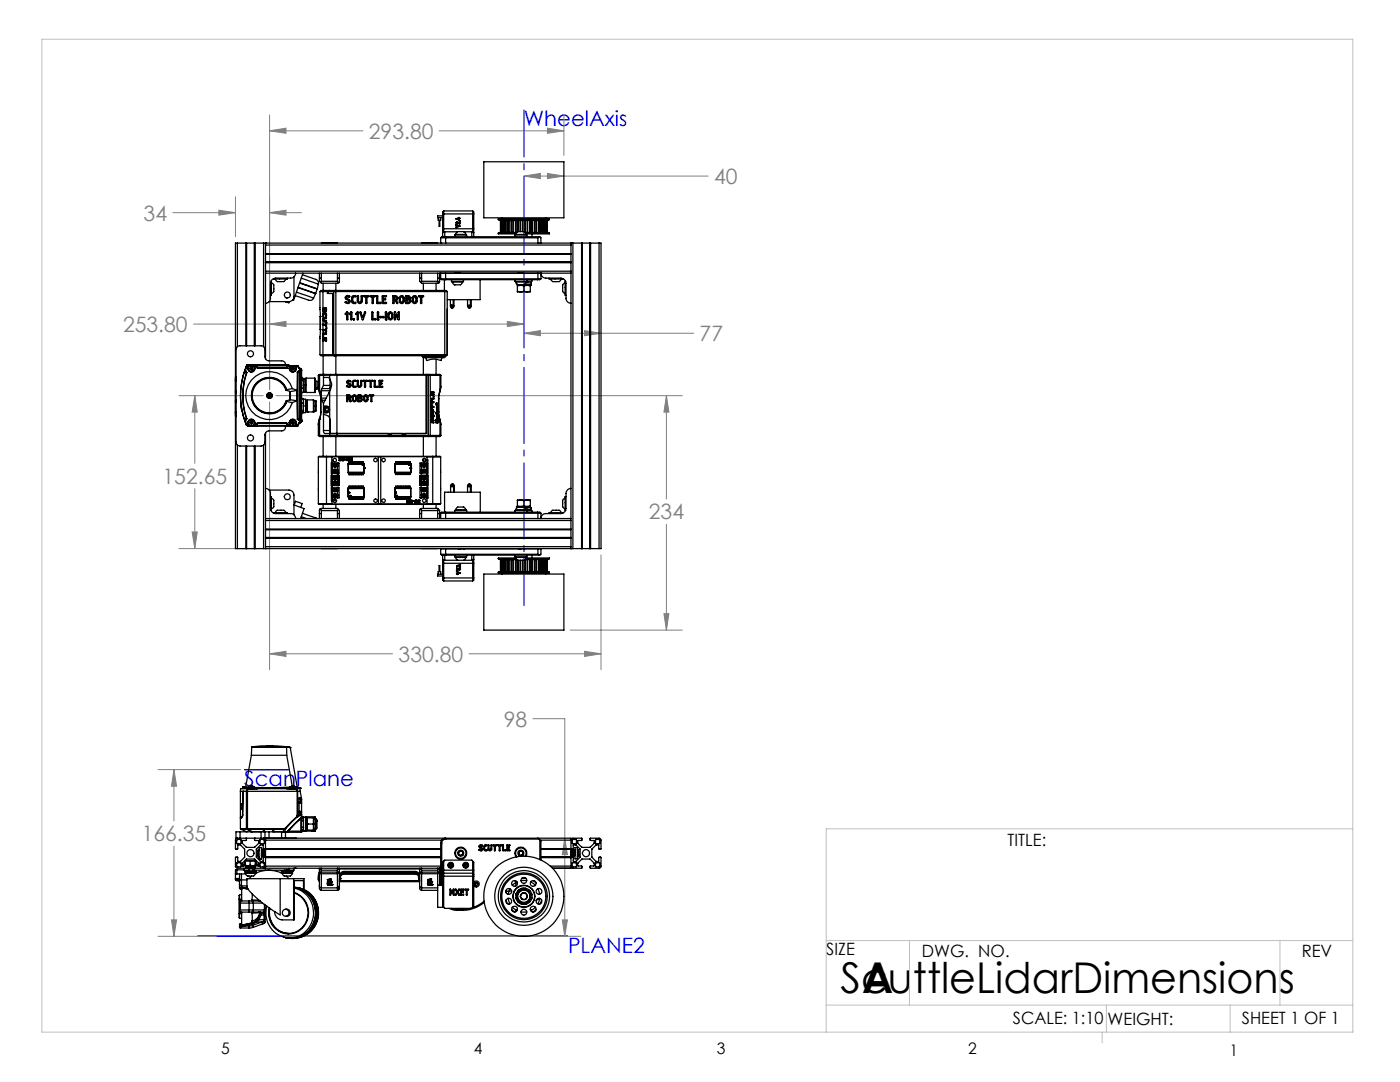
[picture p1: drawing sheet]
<svg xmlns="http://www.w3.org/2000/svg" width="279mm" height="216mm" viewBox="0 0 279 216" stroke-linecap="round" stroke-linejoin="round" font-family="sans-serif">
<defs><g id="words">
<g font-size="8.5">
<text x="167.8" y="198.1">ScuttleLidarDimensions</text>
<text x="172.1" y="198.1">A</text>
</g>
<g font-size="4.2" fill="#808080">
<text x="73.6" y="27.7">293.80</text>
<text x="142.5" y="36.7">40</text>
<text x="28.7" y="44">34</text>
<text x="24.6" y="66.2">253.80</text>
<text x="139.6" y="68.1">77</text>
<text x="32.4" y="96.6">152.65</text>
<text x="129.5" y="103.7">234</text>
<text x="79.5" y="132">330.80</text>
<text x="100.5" y="145">98</text>
<text x="28.3" y="167.9">166.35</text>
</g>
<g font-size="4.2" fill="#00f">
<text x="104.6" y="25.2">WheelAxis</text>
<text x="48.7" y="156.9">ScanPlane</text>
<text x="113.4" y="190.1">PLANE2</text>
</g>
<g font-size="3.4">
<text x="201.1" y="168.8">TITLE:</text>
<text x="164.9" y="190.5">SIZE</text>
<text x="184" y="191">DWG. NO.</text>
<text x="259.8" y="191">REV</text>
<text x="202.1" y="204.4">SCALE: 1:10</text>
<text x="221" y="204.5">WEIGHT:</text>
<text x="247.8" y="204.4">SHEET 1 OF 1</text>
</g>
<g font-size="3.2">
<text x="44.2" y="210.4">5</text>
<text x="94.6" y="210.3">4</text>
<text x="143.1" y="210.4">3</text>
<text x="193.2" y="210.3">2</text>
<text x="245.4" y="210.6">1</text>
</g>
</g></defs>
<g fill="none" stroke="#808080" stroke-width=".2">
<path d="M47 39.3v7.9M53.8 26.1l3.3-.5v1zM53.8 22.9v54.8M53.8 26.1h18.6M87.7 26.1h24.8M104.6 35.1l3.2-.5v1zM104.6 35.1h36.7M109.3 34.6l3.2 .5-3.2 .5zM109.3 25.6l3.2 .5-3.2 .5zM112.5 22.9v8.1M34.5 42.4h12.5M43.7 41.9l3.3 .5-3.3 .5z"/>
<path d="M53.8 42.4l3.3-.5v1zM53.8 42.4h6.3M35.7 79h16.8M38.6 64.7h66M38.9 79l.5 3.2h-1.1zM38.9 79v13.5M53.8 64.7l3.3-.6v1.1zM55.1 79h81.1M101.2 64.1l3.4 .6-3.4 .5zM104.6 66.5l3.2-.5v1zM104.6 66.5h33.8M116.7 66l3.2 .5-3.2 .5z"/>
<path d="M133 79l.5 3.2h-1zM133 79v20.6M38.9 97.5v12M53.8 80.2v53.4M35.7 109.5h16M38.3 106.2h1.1l-.5 3.3zM119.9 110.7v22.9M133 104.6v21.1M53.8 130.5l3.3-.5v1zM53.8 130.5h24.6M93.6 130.5h26.3M113.8 125.7h22.4"/>
<path d="M116.7 130l3.2 .5-3.2 .5zM132.5 122.4h1l-.5 3.3zM31.5 153.6h16.5M34.7 153.6l.5 3.3h-1zM34.7 153.6v10.2M106.4 143.4h6.3v43.4M34.7 168.8v18M112.7 167.3l.5 3.2h-1zM31.5 186.8h11.7M34.2 183.6h1l-.5 3.2zM56.8 186.8h59.1M112.2 183.6h1l-.5 3.2z"/>
</g>
<g fill="none" stroke="#c0c0c0" stroke-width=".2">
<path d="M8.4 7.8h261.6v198.2h-261.6zM53.3 79h1M53.4 78.6l.8 .7M53.8 78.4v1M54.2 78.6l-.8 .7M270 165.4h-105.1v40.6M164.9 187.7h105.1M181.5 187.7v12.9M255.4 187.7v12.9M164.9 200.6h105.1M220 206v2.1M220.8 200.6v5.4"/>
<path d="M245.5 200.6v5.4"/>
</g>
<path d="M48.7 153.6h9h-9M113.3 186.8h-73.9h73.9" fill="none" stroke="#00f" stroke-width=".2"/>
<path d="M104.6 21.9v98.9" fill="none" stroke="#00f" stroke-width=".2" stroke-dasharray="15.2 1.3 1.3 1.3" stroke-dashoffset="5.8"/>
<g fill="#808080">
<path d="M53.8 26.1l3.3-.5v1zM109.3 25.6l3.2 .5-3.2 .5zM38.9 79l.5 3.2h-1.1zM38.3 106.2h1.1l-.5 3.3zM53.8 130.5l3.3-.5v1zM116.7 130l3.2 .5-3.2 .5zM53.8 42.4l3.3-.5v1zM43.7 41.9l3.3 .5-3.3 .5zM133 79l.5 3.2h-1zM132.5 122.4h1l-.5 3.3zM53.8 64.7l3.3-.6v1.1zM101.2 64.1l3.4 .6-3.4 .5z"/>
<path d="M104.6 35.1l3.2-.5v1zM109.3 34.6l3.2 .5-3.2 .5zM104.6 66.5l3.2-.5v1zM116.7 66l3.2 .5-3.2 .5zM34.7 153.6l.5 3.3h-1zM34.2 183.6h1l-.5 3.2zM112.7 167.3l.5 3.2h-1zM112.2 183.6h1l-.5 3.2z"/>
</g>
<g fill="none" stroke="#000" stroke-width=".25">
<path d="M96.6 32.3h15.9v11.2h-15.9zM47.4 48.5h-.4v61h.4M47.4 48.5h1.7M47.4 48.5v20.7M49.1 48.5h.1M49.1 48.5v20.5M49.2 48.5h.1M49.2 48.5v20.5M49.2 48.5h1.6M50.8 48.5h.1M50.8 48.5v20.5M50.9 48.5v20.5"/>
<path d="M50.9 48.5h1.7M52.6 48.5h.4M52.6 48.5v20.7M53 48.5h35.9M53 50.6v.1M53 48.5v.4M53 52.3v.1M53 54.1v.4M53 48.5h.1M53 54.5h60.9M53 48.9v1.7M53 50.7v1.6"/>
<path d="M53 52.4v1.7M53 54.5v17.1M53 50.6h60.9M53 50.7h60.9M53 48.9h60.9M53 52.4h60.9M53 54.1h60.9M53 52.3h60.9M54.1 56.1l.1 2.8h-.2M54.2 56.4l.2 .2a1.76 1.76 0 0 1 .1 1.7l-.3 .3M54.9 55.7l.1 .1a1.43 1.43 0 0 0 1.8 .3l.3-.4M57 59.4l.3 .1"/>
<path d="M57.4 55.5v.2l-2.8-.1M58.7 55.2v4a.96 .96 0 0 1-1 1h-4M58.9 59l2.7 .9a.8 .8 0 0 0 1-.4M59 54.5a.96 .96 0 0 1-1 1h-3a1.09 1.09 0 0 0-1 1v3a.96 .96 0 0 1-1 1M59.2 58.3l3.4 1.2M59.5 57.3l3.5 1.3M59.5 57.4l3.5 1.2M59.8 56.5l3.5 1.2M59.8 56.4l3.5 1.2M60.1 55.5l3.4 1.2M60.4 54.8l2.5 .9a.82 .82 0 0 1 .6 1M60.5 54.5l-1.9 5.4h-.2"/>
<path d="M63 58.6l-.4 .9M63 58.6h.1M63.3 57.7l-.3 .9M63.3 57.6v.1M63.5 56.7l-.2 .9M63.7 54.5v1.6l.3 .2M63.7 55.5h.4M63.9 58.2h.6M63.9 58.2v4.9M64 56.3l.1 .2 3.5-.1M64.1 56.1l-.1 .2M64.1 56.1h3.2"/>
<path d="M64.1 54.5v1.6M64.5 58.2h.8M64.5 58.2v12.6M64.5 56.5v1.5M64.6 58h-.5l-.2 .2M64.6 58h.7v.6h1.2v12.2l.2 .2M64.6 58l-.1 .2M65.4 58.2h.1M65.4 58.2v.4M65.4 58.2h1.2M65.6 58h.1M65.6 58h1.2"/>
<path d="M65.6 58l-.2 .2M66.6 58.2h22.7M66.6 58.2v12.6M66.8 58h22M66.8 58l-.2 .2M67 56.5v18.2M67.3 56.1l.3 .3M67.3 54.5v1.6M67.3 55.5h.4M67.7 54.5l-.1 1.9M69 59.1l.3-.2 .4 .2v.2a.32 .32 0 0 0-.3-.1 .32 .32 0 0 0-.3 .3l.6 .3a.45 .45 0 0 1 .1 .6 .45 .45 0 0 1-.6 .1l-.3-.2h.6l.1-.2-.6-.5zM70.3 59.1l.7-.1-.1 .2-.5 .1v.9l.5 .1 .1 .2a.56 .56 0 0 1-.8-.4z"/>
<path d="M71.3 59l.2 .1v1a.27 .27 0 0 0 .3 .2 .27 .27 0 0 0 .3-.2v-1.1l.2 .1v1a.51 .51 0 0 1-.5 .5 .51 .51 0 0 1-.5-.5zM72.6 59.1h1l-.1 .1h-.3v1.4l-.2-.1v-1.3h-.3zM72.6 59.1h.1M73.9 59.1h.1M73.9 59h1l-.1 .2h-.3l-.1 1.4-.1-.1v-1.3h-.4zM75.2 59l.2 .1v1.2h.5l.1 .3-.8-.1zM76.3 59l.9 .1-.2 .1h-.5v.4l.5 .1-.1 .1h-.4v.5h.5l.1 .3-.8-.1zM78.4 59h.1a.73 .73 0 0 1 .8 .3v.4l-.2 .2 .3 .6-.2 .1-.3-.6h-.3v.5l-.1 .1zM78.6 59.2h.3a.25 .25 0 0 1 .2 .3 .25 .25 0 0 1-.2 .2h-.3zM79.4 59.5h.1M79.8 59.2l.4-.2a.48 .48 0 0 1 .5 .5v.6a.49 .49 0 0 1-.5 .5 .49 .49 0 0 1-.5-.5zM80 59.3h.4v.8a.27 .27 0 0 1-.2 .2 .27 .27 0 0 1-.3-.2z"/>
<path d="M81 59.1h.7l.2 .3-.1 .3a.49 .49 0 0 1 .2 .6 .49 .49 0 0 1-.5 .3l-.5-.1zM81.2 59.2h.3a.19 .19 0 0 1 .1 .2 .19 .19 0 0 1-.1 .2h-.3zM81.2 59.8h.3a.27 .27 0 0 1 .2 .3 .27 .27 0 0 1-.2 .2h-.3zM81.9 59.4h.1M82.4 59.2l.4-.2a.48 .48 0 0 1 .5 .5v.6a.49 .49 0 0 1-.5 .5 .49 .49 0 0 1-.5-.5zM82.6 59.3l.3-.1 .1 .2v.7a.25 .25 0 0 1-.2 .2 .25 .25 0 0 1-.3-.2zM83.5 59.1l1-.1 .1 .1-.4 .1-.1 1.4-.2-.1v-1.3h-.3zM83.5 59.1h.1M83.7 55.5h.4M83.7 54.5v1.6l.3 .2M84 56.3l.1 .2 3.5-.1M84.1 56.1l-.1 .2"/>
<path d="M84.1 56.1h3.2M84.1 54.5v1.6M84.5 56.5v1.5M87 56.5v1.5M87.3 56.1l.3 .3M87.3 54.5v1.6M87.3 55.5h.4M87.5 43.4v.6h.4v-.6M87.6 44v1.2h.2v-1.2M87.7 54.5l-.1 1.9M87.9 55.6h20M87.9 54.5h1"/>
<path d="M87.9 55.6l.3 .2h.7M87.9 47.4h19.5M87.9 47.4v1.1M87.9 54.5v1.1M88.3 45.6v.8M88.3 43.1h-1v.3h1M88.3 42.7v2.9M88.3 46.4v.8M88.3 45.6h6.2M88.3 42.7h6.2M88.5 42.1v4.1M88.5 42.1l-.2 .2v.4"/>
<path d="M88.5 46.2h2.8M88.5 46.2l-.2 .2M88.5 42.1h5.8M88.7 55.8v2.2M88.8 58h.2l.3 .2M88.8 46.2v1M88.8 58v13M88.9 47.2h-.7l-.3 .2M88.9 48.5h25M88.9 47.2h18.8l.2 .2v1.1M88.9 47.2v1.3M88.9 54.5v1.3"/>
<path d="M88.9 54.5h19M89.3 58.2v12.6M89.9 59.8l.1 1.5 .4 .1 .2-.4M90.1 55.8v.4h2.4v-.4M90.2 56.3l.1 .1a1.41 1.41 0 0 0 1.8 .3l.3-.4M90.2 56.3h2.2M90.2 56.2v.1M90.5 59.8v1.2M90.6 59.8v1.2M90.7 54.5h.1M90.7 47.2v-.3h2.4v.3M90.8 54.5h-.1"/>
<path d="M90.9 46.8l.1-.3a1.37 1.37 0 0 1 1.7-.1l.3 .4M90.9 46.8h2.1M90.9 46.8v.1M91 44.9l.8 .2-.8 .3 .1-.1 .4-.2zM91 43.6l.5 .1-.1-.1a.17 .17 0 0 1 .2-.2 .17 .17 0 0 1 .2 .1l-.2 .4zM91.1 54.5h-.4M91.1 44.3l.6 .2v-.2h.1v.4l-.6-.3v.3a.2 .2 0 0 1-.2-.2 .2 .2 0 0 1 .1-.2zM91.5 54.5h-.7M91.8 54.5h.1M92.4 56.2v.1M92.6 46.2h1.7M93 46.8v.1"/>
<path d="M93.3 59.8v1.4l.2 .2h.4l.2-.4M93.9 59.8v1.2M94.1 59.8v1.2M94.2 46.2v1M94.3 42.1v4.1M94.3 42.1l.2 .2v.4M94.3 46.2l.2 .2M94.5 45.6v.8M94.5 42.7v2.9M94.5 46.4v.8M95.8 55.8v4h-6.5M99.4 43.8l.5 .2"/>
<path d="M99.4 46.5v.2h3.5M99.4 46.5h3.6M99.4 43.8h10.2M99.4 43.8v-.1h10.2v.1M99.9 46.4l-.5 .1M99.9 44h.1M99.9 46.4h.1M99.9 44v2.4M100 44h.2M100 46.4h.2M100 44v2.4M100.2 44h.2"/>
<path d="M100.2 46.4h.2M100.2 43.5v.2M100.2 44v2.4M100.4 44h.2M100.4 46.4h.2M100.4 44v2.4M100.6 44h.3M100.6 46.4h.3M100.6 44v2.4M100.9 44v2.4M100.9 44h.3M100.9 46.4h.3"/>
<path d="M101.2 44h.4M101.2 46.4h.4M101.2 44v2.4M101.5 44v2.4M101.6 44h.4M101.6 46.4h.4M101.6 44v2.4M102 44h.4M102 46.4h.4M102 44v2.4M102.2 44v2.4M102.4 44h.5"/>
<path d="M102.4 46.4h.5M102.4 44v2.4M102.8 47.2v-.3h2.4v.3M102.8 55.8v.4h2.4M102.9 44h.5M102.9 46.4h.3M102.9 44v2.4M102.9 56.3l.1 .2a1.59 1.59 0 0 0 1.6 .3l.4-.5M102.9 46.8h2.1M102.9 56.3h2.1M102.9 46.8v.1M102.9 56.2v.1"/>
<path d="M103 44v2.4M103.1 56.6l.1 .1M103.3 58.1v.1h.6M103.3 57v1.1M103.3 58.1l.6 .1M103.4 46.2l-.5 .6M103.4 46.2h1.2l.4 .6M103.4 54.5h.1M103.4 44h.4M103.4 44v2.2M103.8 54.5h-.4M103.8 56.9h.1"/>
<path d="M103.8 44h.5M103.8 44v2.2M103.9 56.8l-.1 .1M103.9 58.2h1.3M103.9 56.9l.7 .1M103.9 56.9h1.3M103.9 56.9h-.6v.1M103.9 56.9h-.1M103.9 56.9l-.6 .1M103.9 44v2.2M104 56.8l-.2 .1M104.2 54.5h-.7"/>
<path d="M104.3 44v2.2M104.3 44h.5M104.5 54.5h-.1M104.6 58.1l-.7 .1M104.6 57v1.1M104.6 58.1l.6 .1M104.6 56.8h.4M104.8 44h.5M104.8 44v2.4h.5M104.8 44v2.4M104.9 46.5h4.7M104.9 56.4l1.1 .1v.4"/>
<path d="M105 46.8v.1M105.1 56.2l-.1 .1M105.2 56.9h.2l-.8-.1 1.4 .1h-.7M105.2 56.9h-.7M105.2 56.4h-.1M105.2 56.8h-.7M105.2 55.8v.4M105.2 56.2h.1M105.2 56.9l.6 .1M105.2 56.9h.6v.1M105.2 56.9h-.2M105.2 56.9h.1"/>
<path d="M105.2 44v2.4M105.2 56.4h.1M105.2 56.9l-.6 .1M105.3 56.8l-.1 .1M105.3 44h.4M105.3 46.4h.4M105.3 44v2.4M105.3 56.3l-.1 .1M105.3 56.2l-.3 .1M105.3 56.3h-.3M105.3 56.2v.1M105.7 44h.6"/>
<path d="M105.7 46.4h.6M105.7 44v2.4M105.8 44v2.4M105.8 58.1l-.6 .1M105.8 58.1v.1h-.6M105.8 57v1.1M106.1 44v2.4M106.2 55.8v.3h-1M106.2 46.7v.5M106.3 44h.3M106.3 46.4h.3M106.3 44v2.4"/>
<path d="M106.6 44h.5M106.6 46.4h.5M106.6 44v2.4M106.9 44v2.4M107.1 44h.4M107.1 46.4h.4M107.1 44v2.4M107.4 47.4v1.1M107.4 54.5l-.1 1.3M107.5 44h.4M107.5 46.4h.4M107.5 44v2.4"/>
<path d="M107.6 47.2l-.2 .2M107.6 44v2.4M107.9 44h.3M107.9 46.4h.3M107.9 44v2.4M107.9 54.5a.96 .96 0 0 0 1 1h3a1.09 1.09 0 0 1 1.1 1v3a.96 .96 0 0 0 .9 1M107.9 54.5v1.1M107.9 55.6l-.2 .2h-18.8M108.2 44h.3M108.2 46.4h.3M108.2 44v2.4M108.5 44h.2"/>
<path d="M108.5 46.4h.2M108.5 44v2.4M108.7 44h.2M108.7 46.4h.2M108.7 44v2.4M108.9 43.5v.2M108.9 44h.1M108.9 46.4h.1M108.9 44v2.4M109 44h.2M109 46.4h.2M109 44v2.4"/>
<path d="M109.2 44h.1M109.2 46.4h.1M109.2 44v2.4M109.2 46.4l.4 .1M109.6 55.5v.2l2.7-.1M109.6 43.8l-.4 .2M109.6 46.5v.2h-4.6M109.9 55.7v.1a1.43 1.43 0 0 0 1.8 .3l.3-.4M112.8 56.4l-.2 .1a1.51 1.51 0 0 0-.2 1.8l.4 .3M112.9 56.1h-.1v2.8h.2M113.9 50.6v.1M113.9 48.5v.4"/>
<path d="M113.9 52.3v.1M113.9 54.1v.4M113.9 48.5h.1M113.9 48.5h.4M113.9 48.9v1.7M113.9 50.7v1.6M113.9 52.4v1.7M113.9 54.5v49M114.3 48.5h1.8M114.3 48.5v61M116.1 48.5h.1M116.1 48.5v61"/>
<path d="M116.2 48.5h1.5M117.7 48.5h.1M117.7 48.5v61M117.8 48.5h.1M117.8 48.5v61M117.9 48.5h1.7M117.9 48.5v61M119.6 48.5h.3v61h-.3M119.6 48.5v61M47 75.2h.1M47 75.7h.1M47 75.7v.1"/>
<path d="M47 78.4h.1M47 79.9h.1M47 78v.1M47 76v.1M47 75.8h.1M47 78.1h.1M47 76h.1M47 78h.1M47 76.1h.1M48.9 73.9a15.5 15.5 0 0 0 0 10.1M48.9 73.9l.3 .5M48.9 73.9h.1"/>
<path d="M49 73.9l.2 .4M49.2 74.4a14.4 14.4 0 0 0 0 9.1M49.2 74.4h.1M49.2 73.1a15 15 0 0 0 0 11.7M49.2 73.1h.1M49.2 73.1l-.3 .8M49.2 74.3a14.5 14.5 0 0 0 0 9.2M49.2 73.1l-.2 .8M49.2 74.3v.1M49.2 72.9h.1M49.2 72.9v.2M49.3 72.9l-.1 .2"/>
<path d="M49.3 72.8l-.1 .1M49.3 72.8v.1M49.4 73l-.2 .1M49.4 73h.1M49.4 73h9.9M49.4 72.8h.1M49.4 72.8l-.2 .1M49.4 72.8l-.1 .1M49.4 72.8h7.9M49.4 72.8v.1M49.5 73v.5M49.5 73.5a.71 .71 0 0 0 .7 .7 .71 .71 0 0 0 .7-.7"/>
<path d="M49.5 73.5v.1M49.5 73h.1M49.5 73v.6M49.5 73.6a.63 .63 0 0 0 .7 .6 .63 .63 0 0 0 .6-.6M49.5 73.6h.1M49.5 73.6a.64 .64 0 0 0 .7 .6 .64 .64 0 0 0 .6-.6M49.9 73.4l.2-.1h.3v.4l-.2 .1-.2-.1zM50.2 73.3h.1M50.8 73.6h.1M50.8 73v.6M50.8 73h.1M50.9 73v.5"/>
<path d="M50.9 73.5l-.1 .1M50.9 73h.1M50.9 73l-.1 .6M50.9 73h.3M50.9 73h-.1M51.1 73l.2 .4M51.1 73h.1M51.2 73l.2 .4M51.2 73h.1M51.3 73.4l.1 .1M51.4 73.4h-.1M51.4 73.4h.1"/>
<path d="M51.4 73.4v.1M51.4 73.5h5.7M56.9 60.2l.7 .2 .1-.2M57 72.8a.73 .73 0 0 0-.8-.8h-2.5a.85 .85 0 0 1-.8-.8v-1.4a.73 .73 0 0 0-.8-.8h-4.2a.73 .73 0 0 0-.8 .8v18.4a.78 .78 0 0 0 .8 .8h4.2a.78 .78 0 0 0 .8-.8v-1.4a.85 .85 0 0 1 .8-.8h2.5a.79 .79 0 0 0 .8-1.1M57 72.8h.1M57.1 77.9l.7 .2M57.1 77.9a3.5 3.5 0 0 0-5.3-1.7 3.5 3.5 0 0 0 0 5.5 3.5 3.5 0 0 0 5.3-1.7M57.1 77.9h.1M57.1 73.4v.1M57.1 73.4h.1M57.2 77.9a3.6 3.6 0 0 0-5.5-1.8 3.6 3.6 0 0 0 0 5.7 3.6 3.6 0 0 0 5.5-1.8M57.2 77.8v.1"/>
<path d="M57.2 77.8a3.6 3.6 0 0 0-5.6-1.8 3.6 3.6 0 0 0 0 5.9 3.6 3.6 0 0 0 5.6-1.8M57.2 73.4h.1M57.2 73.4h-.1M57.2 73.4h-5.8M57.3 73.4l-.2 .1M57.3 72.8h.2M57.3 72.8h.1M57.3 72.8v.1M57.3 72.9v.1M57.4 72.8h.1M57.4 73l-.2 .4M57.4 73h.1"/>
<path d="M57.4 73l-.3 .4M57.5 73h.1M57.5 73h-.1M57.5 72.8h.1M57.5 73l-.2 .4M57.5 72.8l-.2 .2M57.5 73h.3M57.6 72.8l.1 .2M57.7 73v.5M57.7 73.5a.71 .71 0 0 0 .7 .7 .71 .71 0 0 0 .7-.7M57.7 73.5l.1 .1M57.7 73h.1"/>
<path d="M57.8 73.6a.63 .63 0 0 0 .6 .6 .63 .63 0 0 0 .7-.6M57.8 73.6h.1M57.8 73.6a.64 .64 0 0 0 .6 .6 .64 .64 0 0 0 .7-.6M57.8 73v.6M57.8 73h.1M57.8 73h-.1M57.8 78.1v1.7M57.8 79.8l-.7 .2M57.8 79.8h.1M57.8 78.1h.1M57.9 78.1v1.7M57.9 79.8l1.4 .2"/>
<path d="M58.2 73.4l.3-.1 .2 .1v.2l-.2 .2-.3-.1zM58.3 77.5l-1.1 .3M58.3 77.5a4.8 4.8 0 0 0-7.3-2.4 4.8 4.8 0 0 0 0 7.7 4.8 4.8 0 0 0 7.3-2.5M58.3 77.5l1 .4M59.1 73v.6M59.1 73h.1M59.1 73h.3M59.1 73v.5M59.1 73.5v.1M59.3 77.9v2.1M59.3 73l.5 .7M59.3 73h.1"/>
<path d="M59.3 80l-1 .3M59.3 77.9l-1.4 .2M59.3 74.3v9.3M59.3 74.3h.1M59.3 73l.8 1M59.4 74.2l-.1 .1M59.4 74.2h.1M59.4 73l.5 .7M59.4 73h.1M59.4 74.3v9.3M59.4 74.2v.1M59.4 74.3h.1"/>
<path d="M59.7 73.4l.3 .1M59.8 73.7v.1M59.8 73.8l-.4 .4M59.8 73.8l.1 .1M59.8 73.7h.1M59.9 73.9l-.5 .3M59.9 73.9h.1M59.9 73.7h.1M59.9 73.7v.2M59.9 73.9v10.1M59.9 73.9l-.5 .4M59.9 75.2h.2v7.5h-.2"/>
<path d="M59.9 73.7v10.5M59.9 75.1h.2M60 73.5l.1 .6M60 73.5l.2 .3M60 75.1v7.6M60.1 75.1v.1M60.1 75.5h.1M60.1 75.1h.1M60.2 79.3l.1 .3 .3 .1M60.2 75.3l.4 .2M60.2 75.7l.4 .3M60.2 75.3l.4 .4"/>
<path d="M60.2 73.8h.1M60.2 75.1v.4M60.2 73.8v1.3M60.2 75.5v6.8M60.5 76.9l.1 .5M60.5 76.9h.4M60.6 78.2l-.3 .2-.1 .2M60.6 77.4l-.4 .2M60.6 76l-.1 .9M60.6 79.7h.4v2.6h-.4M60.6 75.7v.3M60.6 79.7v.8"/>
<path d="M60.6 77.4v.8M60.6 75.5v.2M60.6 78.2h.3M60.6 75.5h.3M60.9 78.2l.2 .1M60.9 76.9h.2M60.9 76.9v1.3M60.9 75.5v1.4M61 79.9h.3M61.1 75.5h-.2M61.1 76.9v1.4M61.1 75.5v1.4"/>
<path d="M61.1 78.3h1.7M61.1 75.5h1.7M61.3 79.8v2.4M61.3 79.8h1.2M62.5 79.8v2.4M62.6 79.9h.3v1.1M62.8 75.5v2.8M62.9 76.1h.4v1.3M62.9 77.4h.4M62.9 80h.2v2h-.2M63.3 77.4v.3h-.4M63.5 77.1l.2 1.1"/>
<path d="M63.5 74.9h.3M63.5 74.9v2.2M63.7 78.2h.1M63.8 78.2l.2 1.4M63.8 78.1l.2 1.5M63.8 78.1v.1M63.8 74.9h.8M63.8 74.9v3.2M63.9 70.8h.6M63.9 70.8l.2 .2h.5M63.9 65.8v5M63.9 65.8h.1"/>
<path d="M63.9 63.1h.1M63.9 63.1v2.7M64 74.7l-.5 .2M64 74.7h1.9M64 74.7l-.2 .2M64 79.6h.1M64 79.6v2.6M64.1 79.4l.1 .5M64.1 79.4h1M64.1 78v1.4M64.1 78h1.7M64.2 77.5l-.1 .5"/>
<path d="M64.2 79.9l.4 .6M64.2 77.5h1.7M64.2 79.9h.7M64.5 68l.1 .1zM64.5 67.1l.1 .1zM64.5 65.9l.6 .1v.2M64.5 64.8l.6 .1v.2M64.5 63.7l.1 .4h.6l-.1-.1h-.5v-.3M64.5 63.7l.1-.3h.6l-.1 .2h-.4l-.1 .1M64.5 63l.1 .1zM64.5 70.8h2.1M64.5 70.8l.1 .2"/>
<path d="M64.5 63.7h.1M64.5 61.9h.1M64.5 64.8h.1M64.5 65.9h.1M64.5 71v3.7M64.6 75.3h.9l.3 .3M64.6 67.5h-.1l.7-.1-.1 .7v-.1M64.6 66.6h-.1l.7-.1-.1 .2h-.5M64.6 62.8h-.1l.1-.3 .5-.1 .1 .7-.1-.1M64.6 62.8v-.2h.5v.2M64.6 61.4l-.1 .5M64.6 61.9l.1 .1"/>
<path d="M64.6 61.9l.1 .3M64.6 61.4v.5M64.6 63.7l.2 .5M64.6 64.8v.1M64.6 65.9v.1M64.6 76.9h1.3M64.6 74.9h1.2M64.6 62.8v.3M64.6 66.6v.5M64.6 67.5v.6M64.6 74.9v2M64.6 76.9l-.4 .6"/>
<path d="M64.6 67.6h.5v.4M64.6 61.4h.1M64.6 66.5v.1M64.6 64.7v.1M64.6 65.8v.1M64.6 67.4v.1M64.6 71h2.2M64.7 61.9v.1M64.7 62.4l-.1 .4M64.7 61.9h.1M64.8 63.4l-.2 .3M64.8 74.7l-.1 .1"/>
<path d="M64.8 61.6l.2-.2 .2 .3M64.8 61.9l-.1 .1M64.8 67.6v.3M64.8 74.7l-.2 .2M64.8 61.6l-.1 .3M64.8 61.6h.1M64.8 67.9h.1M64.9 67.6v.3M64.9 67.6l-.1 .4v-.1M64.9 61.6l-.1 .3M65 62.6l.1 .2M65 61.6l-.3 .6-.2-.3"/>
<path d="M65 61.6l.1 .1M65 61.6l.2 .1M65 62v.1M65 62.1h.1M65 62h.1M65.1 61.7l-.1 .3M65.1 61.4l-.2 .2M65.1 62.8v.2M65.1 64.5v.2M65.1 64.9v.2M65.1 65.5v.3M65.1 66v.2"/>
<path d="M65.1 67.6v.4M65.1 63h.1M65.1 65.1h.1M65.1 66.2h.1M65.1 68h.1M65.1 64.5h.1M65.1 65.5h.1M65.1 61.7h.1M65.1 62.8h.1M65.1 65.4v.1M65.1 65.5v.3l-.6 .1M65.1 65.4l.1 .8h-.1"/>
<path d="M65.1 65.4h.1M65.1 64.4v.1M65.1 64.5v.2l-.6 .1M65.1 64.4l.1 .8-.1-.1M65.1 64.4h.1M65.1 62v.1M65.1 62.1h.1M65.1 63l.1 .1M65.1 65.1l.1 .1M65.1 68l.1 .1M65.2 61.7l-.1 .4M65.2 61.7l-.1 .3"/>
<path d="M65.2 64.5h-.1M65.2 65.5h-.1M65.8 75.6a1.94 1.94 0 0 1 0 2.4M65.8 78l-1.2 2.5M65.8 74.9v.7M65.8 78v5.5M65.9 75.7v1.8M65.9 74.7h1.3M65.9 74.7l-.1 .2M65.9 77.5l.1 .1M66.6 70.8h22.7M66.6 70.8l.2 .2"/>
<path d="M66.8 71h22M67.2 74.7v12.4M67.2 74.7h17.9M68.9 60.3h.1M69.2 77h.1M69.3 76a.4 .4 0 0 1 .3-.2 .4 .4 0 0 1 .4 .3l-.6 .1 .1 .2 .3 .2a.39 .39 0 0 1 .2 .5 .39 .39 0 0 1-.5 .2l-.3-.2 .1-.2 .4 .2 .1-.2-.5-.4zM69.3 62.2l.1 .1v1.5l-.2-.1v-1.1l-.2 .2-.1-.1zM69.4 79h.2a.21 .21 0 0 1 .2 .2 .21 .21 0 0 1-.2 .2h-.2zM70.1 79.2a.56 .56 0 0 0-.9-.3v1.2h.2v-.5h.2l.3 .6 .2-.2M70.1 79.2l-.3 .4 .2 .4M70.1 79.2h.1M70.1 62.2l.1 .1v1.5l-.2-.1v-1.1l-.2 .2-.1-.1z"/>
<path d="M70.4 76l.6-.1v.2l-.5 .1v.8l.5 .2a.48 .48 0 0 1-.7-.3zM70.4 78.9l.3-.1 .5 .2v.7a.44 .44 0 0 1-.5 .5 .44 .44 0 0 1-.4-.5zM70.6 79l.3 .1 .1 .6a.23 .23 0 0 1-.3 .2 .23 .23 0 0 1-.2-.2zM71.3 76h.2v.9a.23 .23 0 0 0 .3 .2 .23 .23 0 0 0 .2-.3v-.9h.1l.1 1a.44 .44 0 0 1-.5 .4 .44 .44 0 0 1-.4-.5zM71.3 62.2l.2 .1-.1 1.5-.1-.1v-1.1l-.1 .2-.2-.1zM71.4 78.8h.7l.2 .9a.56 .56 0 0 1-.9 .3zM71.6 79.5h.3a.21 .21 0 0 1 .2 .2 .21 .21 0 0 1-.2 .2h-.3zM71.6 79h.4v.2l-.4 .1zM71.8 62.3h.2l.4 1 .3-1h.3l-.5 1.5h-.2zM72.2 79.1h.1M72.4 76l.8-.1 .1 .1-.3 .1-.1 1.2-.2-.1v-1.1h-.2zM72.4 76h.1"/>
<path d="M72.7 78.9l.3-.1 .4 .2v.7a.44 .44 0 0 1-.4 .5 .44 .44 0 0 1-.4-.5zM72.8 79l.4 .1v.6a.23 .23 0 0 1-.2 .2 .23 .23 0 0 1-.2-.2zM73.6 76l.8-.1v.1l-.3 .1-.1 1.2-.1-.1v-1.1h-.3zM73.6 76h.1M73.7 78.9h.1M73.7 78.8h.9l-.1 .2h-.3v1.2l-.2-.1v-1.1h-.2zM74.2 62.3h.2v1.3h.6v.2h-.8zM74.7 75.9l.2 .1v1.1h.5v.2l-.7-.1zM75.3 62.3h.3l-.1 1.5-.2-.1zM75.4 63.8h.1M75.7 75.9l.7 .1-.1 .1h-.5v.3l.5 .1-.5 .1v.5h.5v.2l-.7-.1zM75.8 63.2l.8-.1v.3h-.7z"/>
<path d="M76.9 62.3h.3l-.1 1.5-.2-.1zM77 63.8h.1M77.5 62.4l.4-.2a.48 .48 0 0 1 .5 .5v.6a.49 .49 0 0 1-.5 .5 .49 .49 0 0 1-.5-.5zM77.7 62.6l.1-.1 .3 .1 .1 .7a.27 .27 0 0 1-.3 .3 .27 .27 0 0 1-.3-.3zM78.8 62.2l.6 1.1v-1h.3l-.1 1.5-.2-.1-.4-.9v.9l-.3 .1zM84.3 71l.2 .4h4.2l.2-.4M84.3 71h4.6M84.3 71h.1M84.5 71.3v3.4M84.9 74.7l.1 .2v11.6M85 71.4l.2 .5a3.6 3.6 0 0 1 2.8 0l.2-.5M85.1 74.7l.1 .2h-19.4"/>
<path d="M85.1 74.7h.2M85.2 74.9h.7M85.3 74.7l-.1 .1v11.7h-18M85.3 74.7h.2M85.5 74.7h.2M85.5 74.7v12.4M85.7 74.7h1.9M85.7 74.7l.2 .2M85.9 74.9h1.9M85.9 74.9v12M86.1 79.9h.1M86.1 78.2l.1 .1z"/>
<path d="M86.1 78.2v.6l.5-.1M86.1 79.9v.6M86.1 78.6h.4M86.2 78.3v.3M86.2 79.9v.3M86.3 78.4v-.1l.1 .1M86.3 78.3v.1M86.3 78.4v.2M86.3 78.4h.1M86.4 78.4v.2M86.5 79.1h.1M86.5 79.5h-.4v.2l.5-.1"/>
<path d="M86.5 78.2l.1 .1zM86.5 79.6v.1M86.5 78.7v.1M86.5 79.6h.1M86.5 78.2v.5M86.5 79.1v.5M86.5 78.7h.1M86.6 78.3v.4M86.6 79.1v.5M87 71.7v3M87.5 79.6h.1M87.5 79.6v2.6"/>
<path d="M87.6 79.6v2.6M87.6 74.7l.4 .2M87.6 74.7l.2 .2M87.7 78.1l-.2 1.5M87.7 78.1l.1 .1M87.8 78.2l-.2 1.4M87.8 74.9h.2M87.8 78v.1M87.8 78.1v.1M87.8 78l-.1 .1M87.8 74.9v3.1M88 77.1l-.2 1"/>
<path d="M88 77.1l-.2 .9M88 74.9v2.2M88.9 71h.1M89.3 70.8l-.3 .2h-.2M90.2 61v.1M90.5 61l-.3 .4M90.5 61h.1M93.6 60.9l.1 .1-.1 .2zM93.7 61v.1M93.9 61l-.2 .4M93.9 61h.2M47 83h.1"/>
<path d="M47 82.5h.1M47 82.4v.1M47 80.1v.2M47 82.1v.2M47 82.4h.1M47 80.1h.1M47 82.3h.1M47 80.3h.1M47 82.1h.1M47.4 88.8v20.7M48.1 80.7l.2 1.3M48.9 84h.1"/>
<path d="M48.9 84l.3 .8M49 84l.2 .8M49.1 89v20.5M49.2 83.5h.1M49.2 83.5l-.3 .5M49.2 84.8l.2 .1M49.2 84.8h.1M49.2 89v20.5M49.2 83.5l-.2 .5M49.4 84.9h.1M49.4 84.9h9.9M49.5 84.3a.71 .71 0 0 1 .7-.7 .71 .71 0 0 1 .7 .7"/>
<path d="M49.5 84.3v.6M49.5 84.3h.1M49.5 84.9h.1M49.5 84.3a.64 .64 0 0 1 .7-.6 .64 .64 0 0 1 .6 .6M50.8 89v20.5M50.8 84.3h.1M50.8 84.3v.6M50.8 84.9h.1M50.8 84.9h.4M50.8 84.9h7M50.9 84.3l-.1 .6M50.9 84.9h.1"/>
<path d="M50.9 89v20.5M51.1 84.9h.1M51.2 84.9h.1M51.3 84.5l-.2 .4M51.3 84.5h.1M51.4 84.5l-.2 .4M51.4 84.5l-.3 .4M51.4 84.5h.1M51.4 84.4l-.1 .1M51.4 84.4v.1M51.4 84.4h5.7M51.4 84.5h5.7"/>
<path d="M52.6 88.8v20.7M53 97.5a.96 .96 0 0 1 1 1v3a1.09 1.09 0 0 0 1 1h3a.96 .96 0 0 1 1 1M53 86.4v17.1M53.7 97.8h4a.96 .96 0 0 1 1 1v3.9M54 99.1h.2l-.1 2.7M54.2 99.3l.2 .2a1.71 1.71 0 0 1 .1 1.8l-.3 .3M57.1 84.4l.2 .1M57.1 84.4v.1M57.1 84.5h.1M57.2 80h-.1M57.2 80v.1M57.2 84.5l.2 .4"/>
<path d="M57.2 80.1l1.1 .2M57.2 84.5h.1M57.3 84.5l.2 .4M57.3 84.5h-.1M57.4 84.9h.1M57.5 84.9h.1M57.5 84.9h.2M57.5 84.9h-.1M57.7 84.3a.71 .71 0 0 1 .7-.7 .71 .71 0 0 1 .7 .7M57.7 84.3v.6M57.7 84.3h.1M57.7 84.9h.1"/>
<path d="M57.8 84.3a.64 .64 0 0 1 .6-.6 .64 .64 0 0 1 .7 .6M57.8 84.3h.1M57.8 84.3v.6M57.8 84.9h.1M57.8 84.9h-.1M58.2 84.2l.2-.1 .3 .1v.2l-.2 .2-.1-.1h-.2zM59.1 84.3h.1M59.1 84.3a.64 .64 0 0 0-.7-.6 .64 .64 0 0 0-.6 .6M59.1 84.3v.6M59.1 84.9h.1M59.1 84.9h.2M59.3 84.9h.1"/>
<path d="M59.3 83.6l.5 .5M59.3 83.6h.1M59.4 84.9h.1M59.4 84.9h-.1M59.4 83.6h.1M59.4 83.6l.5 .4M59.8 84.1h.1M59.8 84.1l-.5 .8M59.8 84.1l.1 .1M59.9 84l-.1 .1M59.9 84.2h.1M59.9 84h.1"/>
<path d="M59.9 84v.2M59.9 84.2l-.5 .7M59.9 84.2l-.6 .7M59.9 82.7h.2M60 84.3l-.3 .2M60.1 82.7h.1M60.1 82.3h.1M60.1 83.8l.1 .2-.2 .3M60.1 83.8h.1M60.1 83.8l-.2 .4M60.1 82.7l.1 1.4M60.2 80.3l.4 .2"/>
<path d="M60.2 84.1h.1M60.2 84.1l-.2 .2M60.2 82.3v.4M60.5 81l.1 .9M60.5 81h.8M60.6 82.3l-.4 .2M60.6 81.9l-.4 .2M60.6 80.5l-.1 .5M60.6 81.9v.3M60.6 82.2l-.4 .4M60.6 82.2v.1M61 82.1h.3"/>
<path d="M61.3 82.2h.1M61.3 82.2h1.2M62.5 82.2h.1M62.6 81h.3M62.9 81v1.1h-.3M63.5 86.9h.3M63.5 86.9l.5 .2M63.5 91.2h2.7M63.5 91.2v9.3M63.5 84.7v2.2M63.7 83.6l-.2 1.1M63.7 83.6l.1 .1"/>
<path d="M63.7 83.6h.1M63.8 83.7l-.3 1M63.8 83.7h.1M63.8 83.6v.1M63.8 86.9h2M63.8 86.9l.2 .2M63.8 83.7v3.2M64 87.1h2M64 82.2l-.2 1.4M64 82.2h.1M64 82.2l-.2 1.5M64.5 87.1v4"/>
<path d="M64.6 82.7l.9 .3 .3 .5M64.6 85.9v.4l.2 .2h1M64.6 80.5v5.4M64.6 85.9h1.3M64.8 81.1a.69 .69 0 0 1 1 .6 .69 .69 0 0 1-1 .6M64.8 81.1l.1 .1a.53 .53 0 0 1 .8 .3 .53 .53 0 0 1-.4 .7h-.4l-.1 .1M64.8 81.1v1.2M65.2 91.1h-1.5l-.2 .1M65.2 91.1v9.5M65.2 91.1h21.2M65.8 83.5l.1 3h1.3M65.8 86.9h11.7"/>
<path d="M65.8 86.5h1.4M65.8 86.5v.4M65.8 86.9l.2 .2M65.9 86.1v.2M65.9 85.9v.2M65.9 86.1h.1M65.9 83.7v2.2M66 87.1h1.2M66.1 92.4h1.6v2h-1.6M66.1 92.3h.1M66.1 97.3h1.6v2h-1.5zM66.1 92.3v7.6"/>
<path d="M66.1 94.9h.3M66.1 99.9h.2M66.1 92.3l.1 .1M66.2 92.4v-1.2l9.3-.1v9.5h-9.2v-1.3M66.3 94.4v.5M66.3 96.9v.4M66.3 99.8l-.2 .1M66.3 92.4l.1 2M66.4 94.9v2M66.4 97.3v2M66.5 91.9l.2 .2M66.5 99.9h.7"/>
<path d="M66.7 93h.1M66.7 95.4h.1M66.8 92.9h.1M66.8 92.9h-.2l.1 .1M66.8 93l-.1 .1 .2-.1M66.8 93h.1M66.8 92.9v.1M66.8 95.3l-.1-.1v.2M66.8 95.4l-.1 .2 .2-.1M66.8 95.3h.1M66.8 95.4h.1M66.8 95.4l.1 .1"/>
<path d="M66.8 97.9l-.1 .1 .2-.1M66.8 97.9h.1M66.8 97.8v.1M66.8 94v.1l.1-.1M66.8 93.8v-.1l.1 .1M66.8 93.9h-.2l.2 .1M66.8 94h.1M66.8 93.9h.1M66.8 93.8v.1M66.8 93.9v.1M66.8 96.3h-.1l.1 .1M66.8 96.4h.1"/>
<path d="M66.8 96.3h.1M66.8 96.3v.1M66.8 98.8h-.1l.1 .1M66.8 98.9h.1M66.8 98.8h.1M66.8 98.8v.1M66.8 92.9l-.1 .1M66.8 93.8v.2M66.8 95.3v.1M66.8 92.9l.1-.2v.2M66.8 95.3l.1-.1v.1M66.8 97.8h.1"/>
<path d="M66.8 97.8l-.1-.1 .1 .2M66.8 96.4v.2l.1-.2M66.8 96.3v-.1l.1 .1M66.8 98.7l.1-.1v.2M66.8 98.7v.1M66.9 93h.1M66.9 92.9h.1M66.9 95.5h.1M66.9 95.3h.1M66.9 97.8l.1-.2-.1 .2M66.9 97.8h.1M66.9 97.9h.1"/>
<path d="M66.9 98.8h.1M66.9 98.9h.1M66.9 94h.1M66.9 93.8v.1M66.9 93.9h.1M66.9 96.3h.1M66.9 96.4h.1M66.9 92.9l.1 .1h-.1M66.9 92.9v.1M66.9 95.4h.2l-.2 .1M66.9 95.3v.1M66.9 95.4h.1"/>
<path d="M66.9 95.4v.1M66.9 97.8v.1M66.9 93.9h.1l-.1 .1M66.9 93.9v.1M66.9 96.3h.2l-.2 .1M66.9 96.3v.1M66.9 98.9v.1l-.1-.1M66.9 98.8h.2l-.2 .1M66.9 98.8v.1M67 97.8l.1 .1h-.2M67 87.1v4M67.2 87.1h10.5"/>
<path d="M67.3 94.9v2M67.3 97.3v1.5M67.3 94.9h.4v2h-1.6M67.3 98.8l.1 .5M67.3 94.9h-.9M67.4 97.3h.1M67.5 92.4h-.2v2M67.5 94.8v.1M67.7 91.3l.1 .2h.1l.2-.2-.1 .6-.1-.2h-.1l-.1 .2zM67.7 91.3l.1 .1M68.2 91.4l.1 .5 .1-.2 .2 .2 .1-.5M68.2 91.4l.1 .3 .1-.2 .1 .2 .1-.4 .1 .1"/>
<path d="M68.2 91.4h.1M68.7 91.4h.1M68.8 91.7h.3zM69.3 91.4a.15 .15 0 0 1 .2-.1 .15 .15 0 0 1 0 .2l-.1 .3 .2 .1h-.3M69.3 91.4h.1M69.3 91.4v.1M69.3 91.9h.1M69.3 91.5h.1M69.3 91.4l.2 .1-.2 .4M69.5 97.4h3.2M69.5 97.4v.1M69.5 97.4v.8"/>
<path d="M69.5 97.4v1.8M69.5 98.2l.1 .2M69.5 94.2h3.1M69.5 97.5v1.7M69.5 99.2h3.2M69.5 94.2v.2M69.6 98.4h.1M69.6 98.2h.1M69.6 98.3h.1M69.6 92.5v-.4h.1v.4M69.6 92.3h.1M69.6 97.2h.1"/>
<path d="M69.6 97.3h.1M69.6 97.4v-.4h.1v.4M69.6 94.4h.1M69.6 94.4v.3h.1v-.3M69.6 94.5h.1M69.6 99.2v.4h.1v-.4M69.6 99.4h.1M69.6 99.3h.1M69.7 91.3h.1a.27 .27 0 0 1 .2 .3 .27 .27 0 0 1-.3 .2h.2l-.2-.2 .2-.2zM69.7 99h.1M69.7 92.4h-.1M69.8 98.9h.1"/>
<path d="M69.8 99h.1M69.8 98.9v.1M69.8 98.9l-.1 .1M69.9 94.4h.2M69.9 94.4v.3h.2v-.3M69.9 94.5h.2M69.9 92.4h.2M69.9 92.3h.1M70 97.2h.1M70 97.3h.1M70 97.4v-.4h.1v.4M70 99.2v.4h.1v-.4"/>
<path d="M70 99.4h.1M70 99.3h.1M70 80h.1M70 92.3l-.1-.2v.4M70 92.3l.1 .1M70.1 92.4v.1M70.1 91.5h.1M70.1 91.4l.2-.1v.6l-.1-.4M70.1 91.4v.1M70.2 97.2h.2M70.2 97.3h.2M70.2 97.4v-.4h.2v.4"/>
<path d="M70.2 94.4h.2M70.2 94.4v.3h.2v-.3M70.2 92.5v-.4h.1v.4M70.2 94.5h.2M70.2 92.4h.1M70.2 92.3h.1M70.3 99.2v.4h.1v-.4M70.3 99.4h.1M70.3 99.3h.1M70.6 97.2h.1M70.6 97.3h.1M70.6 97.4v-.4h.1v.4"/>
<path d="M70.6 94.4h.1M70.6 94.4v.3h.1v-.3M70.6 94.5h.1M70.6 92.5v-.4h.1v.4M70.6 99.2v.2M70.6 92.4h.1M70.6 92.3h.1M70.6 99.4h.1M70.7 99.2v.4l-.1-.2M70.7 99.3h-.1M70.9 92.5v-.4h.1v.4M70.9 94.4v.3h.1v-.3"/>
<path d="M70.9 97.4v-.4h.1v.4M70.9 99.2v.4h.1v-.4M70.9 97.2h.1M70.9 97.3h.1M70.9 94.4h.1M70.9 94.5h.1M70.9 92.4h.1M70.9 92.3h.1M70.9 99.3h.1M70.9 99.4h.1M71.2 92.5v-.4h.1v.4M71.2 92.4h.1"/>
<path d="M71.2 92.3h.1M71.2 97.4v-.4h.1v.4M71.2 99.2v.4h.1v-.4M71.2 97.2h.1M71.2 97.3h.1M71.2 94.4h.1M71.2 94.5h.1M71.2 99.3h.1M71.2 99.4h.1M71.3 94.3v.4h-.1v-.3M71.5 92.5v-.4h.1v.4M71.5 94.3v.4h.1v-.4"/>
<path d="M71.5 94.4h.1M71.5 94.5h.1M71.5 92.4h.1M71.5 92.3h.1M71.5 97.4v-.4h.1v.4M71.5 99.2v.4h.1v-.4M71.5 97.2h.1M71.5 97.3h.1M71.5 99.3h.1M71.5 99.4h.1M71.8 97.4v-.4h.1v.4M71.8 97.2h.1"/>
<path d="M71.8 97.3h.1M71.8 92.5v-.4h.1v.4M71.8 94.3v.4h.1v-.4M71.8 94.4h.1M71.8 94.5h.1M71.8 92.4h.1M71.8 99.2v.4h.1v-.4M71.8 99.3h.1M71.8 99.4h.1M71.9 92.3h-.1M72.1 92.5v-.4h.1v.4M72.1 94.3v.4h.1v-.4"/>
<path d="M72.1 97.2h.1M72.1 97.3h.1M72.1 97.4v-.4h.1v.4M72.1 94.4h.1M72.1 94.5h.1M72.1 92.4h.1M72.1 92.3h.1M72.1 99.2v.4h.1v-.4M72.1 99.3h.1M72.1 99.4h.1M72.3 92.8h.1M72.4 92.7h.1"/>
<path d="M72.4 92.9h.1M72.4 92.8h.1M72.4 92.7v.1M72.4 92.7v.2M72.4 92.5v-.4h.1v.4M72.4 92.4h.1M72.4 92.3h.1M72.4 94.3v.4h.1v-.4M72.4 97.4v-.4h.1v.4M72.4 99.2v.4h.2v-.4M72.4 97.2h.1M72.4 97.3h.1"/>
<path d="M72.4 94.4h.1M72.4 94.5h.1M72.4 92.8v.1M72.4 99.3h.2M72.4 99.4h.2M72.6 93.4h.1M72.6 93.5h.1M72.6 93.4v.1M72.6 93.3h.1M72.6 93.3v.1M72.6 92.5h-3.1v1.9M72.6 92.6h-3.1v1.6"/>
<path d="M72.6 97.5h-3.1M72.6 92.5v1.7M72.6 97.5v1.6M72.6 99.1h-3.1M72.6 99.1l.1 .1M72.6 93.5l.1 .8M72.6 94.2l.1 .1M72.6 92.5l.1 1.8M72.7 97.4l-.1 .1M72.7 97.4v1.8M72.7 94.3l-3.2 .1M75.5 91.2h.5"/>
<path d="M77.5 86.9l.1 .1M77.5 86.5v.4M77.6 87h.4M77.6 87l-.1 .1M77.6 86.5v.5M77.7 87.1h.4M77.7 86.5v.6M78 87h.1M78 87l.1 .1M78 86.5v.5M78.1 86.9l-.1 .1M78.1 86.9h2.2"/>
<path d="M78.1 87.1h2.4M78.1 86.5v.4M78.8 99.2v-.1h3.2v.1M78.8 97.4h3.2M78.8 97.4v.1h3.2v-.1M78.8 92.5v1.8M78.8 97.4v1.8M78.8 97.4v.8M78.8 99.2h3.2M78.8 92.5h3.2M78.8 92.5v.1h3.2v-.1M78.8 94.3v-.1h3.2v.1"/>
<path d="M78.8 94.3h3.2M78.8 98.4h.1M78.8 98.2h.1M78.8 98.4v.8M78.9 98.4h.1M78.9 98.2h.1M78.9 98.3h.1M78.9 98.2v.1M78.9 98.3v.1M79 97.2h.1M79 97.4v-.4h.1v.4M79 97.3h.1"/>
<path d="M79 94.4h.1M79 94.5h.1M79 94.3v.4h.1v-.4M79 92.5v-.4h.1v.4M79 99.2v.4h.1v-.4M79 92.4h.1M79 92.3h.1M79 99.3h.1M79 99.4h.1M79.1 98.9h.1M79.1 99h.1M79.1 98.9v.1"/>
<path d="M79.3 97.2h.1M79.3 97.4v-.4h.1v.4M79.3 97.3h.1M79.3 94.4h.1M79.3 94.5h.1M79.3 94.3v.4h.1v-.4M79.3 92.4h.1M79.3 92.3h.1M79.3 92.5v-.4h.1v.4M79.3 99.2v.4h.1v-.4M79.3 99.3h.1M79.3 99.4h.1"/>
<path d="M79.6 97.2h.1M79.6 97.4v-.4h.1v.4M79.6 97.3h.1M79.6 92.5v-.4h.1v.4M79.6 94.3v.4h.1v-.4M79.6 99.2v.4h.1v-.4M79.6 94.4h.1M79.6 94.5h.1M79.6 92.4h.1M79.6 92.3h.1M79.6 99.3h.1M79.6 99.4h.1"/>
<path d="M79.9 97.2h.1M79.9 97.4v-.4h.1v.4M79.9 97.3h.1M79.9 94.4h.1M79.9 94.5h.1M79.9 94.3v.4h.1v-.4M79.9 92.5v-.4h.1v.4M79.9 99.2v.4h.1v-.4M79.9 92.4h.1M79.9 92.3h.1M79.9 99.3h.1M79.9 99.4h.1"/>
<path d="M80.2 92.5v-.4h.1v.4M80.2 94.3v.4h.1v-.4M80.2 97.4v-.4h.1v.4M80.2 99.2v.4h.1v-.4M80.2 97.2h.1M80.2 97.3h.1M80.2 94.4h.1M80.2 94.5h.1M80.2 92.4h.1M80.2 92.3h.1M80.2 99.3h.1M80.2 99.4h.1"/>
<path d="M80.3 86.9l.1 .1M80.3 86.5v.4M80.4 87h.1M80.4 87h.4M80.4 86.5v.5M80.4 87l-.1 .1M80.5 87.1h.4M80.5 86.5v.6M80.5 92.5v-.4h.1v.4M80.5 94.3v.4h.1v-.4M80.5 97.4v-.4h.1v.4M80.5 99.2v.4h.1v-.4"/>
<path d="M80.5 97.2h.1M80.5 97.3h.1M80.5 94.4h.1M80.5 94.5h.1M80.5 92.4h.1M80.5 92.3h.1M80.5 99.3h.1M80.5 99.4h.1M80.8 87h.1M80.8 86.5v.5M80.8 87l.1 .1M80.8 92.5v-.4h.1v.4"/>
<path d="M80.8 94.3v.4h.1v-.4M80.8 97.4v-.4h.1v.4M80.8 99.2v.4h.1v-.4M80.8 97.2h.1M80.8 97.3h.1M80.8 94.4h.1M80.8 94.5h.1M80.8 92.4h.1M80.8 92.3h.1M80.8 99.3h.1M80.8 99.4h.1M80.9 86.9l-.1 .1"/>
<path d="M80.9 86.9h5M80.9 86.5v.4M80.9 87.1h4.6M81.1 97.2h.1M81.1 97.4v-.4h.1v.4M81.1 97.3h.1M81.1 92.5v-.4h.1v.4M81.1 94.3v.4h.1v-.4M81.1 99.2v.4h.1v-.4M81.1 94.4h.1M81.1 94.5h.1M81.1 92.4h.1"/>
<path d="M81.1 92.3h.1M81.1 99.3h.1M81.1 99.4h.1M81.2 99.8l.1 .5 .1-.1-.1 .2h-.1zM81.4 97.2h.2M81.4 97.4v-.4h.2v.4M81.4 97.3h.2M81.4 94.4h.2M81.4 94.5h.2M81.4 94.3v.4h.2v-.4M81.4 92.4h.2M81.4 92.3h.2"/>
<path d="M81.4 92.5v-.4h.2v.4M81.4 99.3h.2M81.4 99.4h.2M81.4 99.2v.4h.2v-.4M81.5 99.9l.3-.1-.2 .1 .1 .2-.1 .2 .2 .1a.32 .32 0 0 1-.3-.2 .32 .32 0 0 1 0-.3zM81.7 92.8h.1M81.7 92.7h.1M81.7 92.7v.1M81.7 97.2h.1M81.7 97.4v-.4h.1v.4M81.7 97.3h.1M81.7 94.4h.1"/>
<path d="M81.7 94.5h.1M81.7 94.3v.4h.1v-.4M81.7 92.5v-.4h.1v.4M81.7 99.2v.4h.1v-.4M81.7 92.4h.1M81.7 92.3h.1M81.7 99.3h.1M81.7 99.4h.1M81.9 93.4h.1M81.9 93.5h.1M81.9 93.4v.1M81.9 93.3h.1"/>
<path d="M81.9 93.3v.1M82 93.3h.1M82 93.5h.1M82 99.8h.2l-.2 .4 .2 .1-.1 .1-.2-.1 .2-.4zM82 93.5v.8M82 92.5v1.8M82 97.4v1.8M82 92.5v.8M82.3 100h.4zM83.4 99.8l.1 .3h.2l.1-.3v.6l-.1-.2h-.2l-.1 .2zM83.8 97.3h1.5v2h-1.5zM83.8 92.4h1.5v2h-1.5z"/>
<path d="M83.8 94.9h1.5v1.9h-1.5zM84.1 92.4v2.1l-.1-.1M84.1 94.9v2l-.1-.1M84.1 97.3v2h-.1M84.3 91.8h.7M84.5 87.1v4M84.5 92.1h.3M84.6 96.4v.2l.1-.2M84.6 96.4h.1M84.6 96.3h.1M84.6 96.3v.1M84.6 93.9l-.1 .2 .2-.1"/>
<path d="M84.6 93.9h.1M84.6 93.8h.1M84.6 98.8v.2l.1-.1M84.6 98.8h.1M84.6 98.7v.1M84.6 98.7h.1M84.6 92.9h-.1l.1 .1M84.6 93h.1M84.6 92.9h.1M84.6 92.9v.1M84.6 97.8h-.1l.1 .1M84.6 97.9h.1"/>
<path d="M84.6 95.3h.1M84.6 95.3h-.1l.1 .1M84.6 95.4h.1M84.6 95.3v.1M84.6 93.8v.1M84.6 97.8v.1M84.6 96.3h-.2l.2 .1M84.6 93.8h-.1l.1 .1M84.6 93.9v.1M84.6 98.7h-.1l.1 .1M84.6 98.8v.1M84.6 92.8v-.1l.1 .1"/>
<path d="M84.6 92.8v.1M84.6 93v.1l.1-.1M84.6 97.7v-.1l.1 .1M84.6 97.7v.1M84.6 97.9v.1l.1-.1M84.6 97.8h.1M84.6 95.3v-.2l.1 .2M84.6 95.4v.1l.1-.1M84.6 92.8h.1M84.6 96.3l.1-.1v.1M84.6 93.8l.1-.1v.1M84.6 94h.1"/>
<path d="M84.6 98.7l.1-.1v.1M84.6 98.9h.1M84.7 96.4h.1M84.7 94h.1M84.7 93.8v.1M84.7 98.9h.1M84.7 98.8v.1M84.7 98.8h.1M84.7 98.7v.1M84.7 92.8v.1M84.7 93h.1M84.7 92.8h.1"/>
<path d="M84.7 97.7v.1M84.7 97.8h.1M84.7 97.9h.1M84.7 97.7h.1M84.7 95.3h.1M84.7 95.4h.1M84.7 93.8h.1M84.7 98.7h.1M84.7 97.7l-.1 .1M84.7 96.3h.1M84.7 96.3v.1M84.7 93.9h.1"/>
<path d="M84.7 93.9v.1M84.7 92.9h.1l-.1 .1M84.7 92.9h.1M84.7 92.9v.1M84.7 97.8h.1l-.1 .1M84.7 97.8v.1M84.7 95.3h.1l-.1 .1M84.7 95.3v.1M84.7 96.3l.1 .1h-.1M84.7 93.9l.1 .1h-.1M84.7 98.8h.1l-.1 .1M85.1 92.4v2"/>
<path d="M85.1 94.9v1.9M85.1 97.3v2M85.2 91.2h2.7M85.2 99.4h.2M85.2 92.4v-1.3h-9.2v9.5h9.2v-1.3M85.2 94.4v.5M85.2 96.8v.5M85.2 91.8h.2M85.3 99.3l.1 .1M85.4 91.8v7.6M85.4 91.8l-.2 .1M85.5 87.1h.2"/>
<path d="M85.7 87.1h1.9M85.9 86.9h1.9M85.9 86.9l-.2 .2M86.1 84l.1 .3 .1-.1M86.1 83.1v.1h.4v-.1M86.1 82.9v-.1l.1 .1M86.1 83.1l.1 .3h.2M86.1 81.1l.5 .1M86.1 80.9v-.1l.1 .1M86.1 81.5v.1M86.1 80.2h.5M86.1 80.5v.1"/>
<path d="M86.1 84l.1 .2M86.1 82.8v.1M86.1 80.9h.1M86.1 81.5h.1M86.1 84h.1M86.1 80.9v.6M86.1 82.9v.2M86.1 80.5h.1M86.1 82.9h.1M86.1 83.1h.1M86.1 81.6h.1M86.1 80.6h.1"/>
<path d="M86.1 83.8v.2M86.1 83.7h.1M86.2 84v.2M86.2 83.8v.2M86.2 83.7v.1M86.2 83.7l-.1 .3M86.2 83.1v.1M86.2 81.5l-.1 .1M86.2 80.5l-.1 .1M86.2 80.3v.2M86.2 80.9v.2M86.2 81.3v.2"/>
<path d="M86.2 82.9v.2M86.3 84.2l-.1 .1M86.3 84.2h.1M86.3 83.9v.3M86.3 83.9h.1M86.4 81.8l.1 .4M86.4 91.1h1.4l.1 .1M86.4 91.1v9.5M86.4 83.8l-.1 .1M86.4 83.6l.1 .3M86.4 83.9l-.1 .3M86.4 83.8h.1"/>
<path d="M86.4 83.6l.2 .3M86.4 83.6l-.2 .6M86.4 83.8v.1M86.4 83.8l.1 .1M86.5 84.3h.1M86.5 81.1v.1M86.5 80.2h.1M86.5 83.9v.4M86.5 82.2l-.1-.2h-.3v-.2h.4l.1 .4M86.5 82.2l-.1 .2h-.3v.1h.3l.2-.3M86.5 82.2l-.1 .3M86.5 82.8v.1"/>
<path d="M86.5 83.1l-.1 .3M86.5 81.2v.1M86.5 80.2v.1M86.5 82.2h.1M86.5 82.9v.2M86.5 82.9h.1M86.5 83.1h.1M86.5 83.9h.1M86.5 81.2h.1M86.5 82.8l.1 .1M86.6 83.9l-.1 .4M86.6 83.1l-.2 .3"/>
<path d="M86.6 81.2l-.5 .1M86.6 80.2l-.5 .1M86.6 82.9v.2M87 80.6h.4v.2h-.4zM87 84v.3h.4M87 84.2h.4v.1M87 84h.1M87 87.1v4M87.1 83.6l.1 .2M87.1 84v.2M87.1 83.1l.1 .3M87.1 81.4l.1 .3"/>
<path d="M87.2 80.8h.1M87.1 82.2l.1-.3 .2 .1v.2M87.1 80.8h.1M87.1 82.2v.2M87.1 80.4h.1M87.1 83.6h.1M87.1 83.6l-.1 .4M87.1 82.2l.1-.1 .2 .1M87.1 83.8l-.1 .2M87.1 83.8l.1 .2M87.1 83.8v.2M87.1 83.1l.1-.2 .2 .2"/>
<path d="M87.1 83.1l.1 .1 .2-.1M87.1 81.4v-.1l.3 .1M87.1 81.4l.1 .1 .2-.1M87.1 82.2h.1M87.1 80.4v.2M87.1 83.1h.1M87.1 81.4h.1M87.2 83.1v.1M87.2 81.4v.1M87.2 80.4v.2M87.2 82.2v.2M87.2 82.1v.1"/>
<path d="M87.2 84h.1M87.2 84v.2M87.2 82.8l.2 .3M87.2 82.8l-.1 .3M87.2 81.1l.2 .3M87.2 81.1l-.1 .3M87.2 82.9v.2M87.2 81.3v.1M87.3 81.9l.1 .3M87.3 82.8l.1 .3M87.3 81.1l.1 .3M87.3 84v.2"/>
<path d="M87.3 80.6h.1M87.3 84.2l.1 .1M87.3 83.8h.1M87.3 83.8l-.1 .2M87.4 82.4h-.4v.1h.4M87.4 83.6v.1M87.4 82.4l-.1 .1M87.4 80.6l-.1 .2M87.4 83.7l-.1 .1M87.4 84.3h-.1M87.4 83.1l-.1 .3M87.4 81.4l-.1 .3"/>
<path d="M87.4 82.2h.1M87.4 83.6l-.2 .2M87.4 83.1h.1M87.4 82.2v.2M87.4 81.4h.1M87.4 82.4h.1M87.4 84.3h.1M87.4 83.7h.1M87.4 80.6h.1M87.4 83.1v.3h-.2M87.4 81.4v.3h-.2M87.4 82.4v.1"/>
<path d="M87.4 83.7v.1M87.4 83.8l-.1 .2M87.5 82.2l.2 1.5M87.5 82.2h.1M87.6 82.2l.2 1.4M87.7 83.7l.1 .2M87.8 83.6l-.1 .1M87.8 83.6v.1M87.8 83.7l.2 1M87.8 86.9h.2M87.8 83.9l.2 .8M87.8 83.7v.2"/>
<path d="M87.8 83.9v3M87.8 86.9l-.2 .2M87.9 91.2v9.3M88 86.9l-.4 .2M88 84.7v2.2M90.2 96.9h.1l-.1 .3zM90.3 96.6l.1 .1 .1 .3M90.3 96.9v.2M90.5 97h.2M90.5 97v1.2M90.7 97l-.2-.4-.5 .1-.1 1.5M90.7 97v1.2"/>
<path d="M93.7 96.6l.2 .4M93.7 96.9v.2M93.9 97h.2M93.9 97v1.2M94.1 97l-.2-.4-.5 .1-.1 1.5M94.1 97v1.2M103.3 99.9v1.1M103.9 99.8l-.6 .1M103.9 99.8h1.3M103.9 99.8h-.6v.1M103.9 99.8l.7 .1M104.6 99.9v1.1"/>
<path d="M105.2 99.8l-.6 .1M105.2 99.8h.1a.29 .29 0 0 1 .3-.1 .29 .29 0 0 1 .2 .2M105.2 99.8l.6 .1M105.8 99.9v1.1M112.8 99.3l-.2 .1a1.51 1.51 0 0 0-.2 1.8l.4 .4M113 99.1h-.2v2.7h.1M113.9 97.5a.96 .96 0 0 0-.9 1v3a1.09 1.09 0 0 1-1.1 1h-3a.96 .96 0 0 0-1 1v-1.1M47.4 109.5h1.7M49.1 109.5h.1M49.2 109.5h.1M49.2 109.5h1.6M50.8 109.5h.1"/>
<path d="M50.9 109.5h1.7M52.6 109.5h.4M53 103.5h35.9M53 107.3v.1M53 109.1v.4M53 105.6v.1M53 103.5v.4M53 109.5h.1M53 109.5h60.9M53 103.9v1.7M53 105.7v1.6M53 107.4v1.7"/>
<path d="M53 107.4h60.9M53 107.3h60.9M53 109.1h60.9M53 105.7h60.9M53 105.6h60.9M53 103.9h60.9M53 107.2h60.9M54.6 102.4l2.8-.1v.2M54.9 102.3l.1-.2a1.71 1.71 0 0 1 1.8-.1l.3 .3M58.7 100.8l2 .7-.7 2M58.7 100.8l.3-.8 1.3 .5-.3 .7M60.1 103.1l1 .4"/>
<path d="M60.4 102.4l2.9 1.1M63.5 100.5h2.8M63.5 100.5l.2 .1h1.5M63.7 102.5h.4M63.9 101.6l3.4-.1 .2 .1M63.9 101.6l.2 .3M63.9 101.6l-.2 .2v1.7M64.1 101.9v1.6M64.1 101.9h3.2M64.5 100.6v.9M65.2 100.6h21.2M67 100.6v.9"/>
<path d="M67.3 102.5h.4M67.3 101.9v1.6M67.5 101.6l-.2 .3M67.5 101.6l.2 .3v1.6M75.5 100.5h.5M82 100.2v.1M82.8 100.4l.1-.6 .1 .2 .2-.2 .1 .6M82.8 100.4h.1M82.8 100.4l.1-.4 .1 .2 .1-.2 .2 .4M83.3 100.4h.1M83.7 102.5h.4M83.8 100.4h-.1"/>
<path d="M83.9 101.6l3.4-.1 .2 .1M83.9 101.6l.2 .3M83.9 101.6l-.2 .2v1.7M84.1 101.9h3.2M84.1 101.9v1.6M84.5 100.6v.9M85.2 100.5h2.7M87 100.6v.9M87.3 101.9v1.6M87.3 102.5h.4M87.5 114.6v-.5h.4v.5M87.5 101.6l-.2 .3"/>
<path d="M87.5 101.6l.2 .3v1.6M87.6 114.1v-1.2h.2v1.2M87.9 100.5l-.1 .1h-1.4M87.9 102.4h20M87.9 110.6h19.5M87.9 109.5h1M87.9 110.6l.3 .2h.7M87.9 109.5h.1M87.9 102.4v1.1M87.9 109.5v1.1M88.3 111.6v.8M88.3 115.3v.4l.2 .2"/>
<path d="M88.3 114.6h-1v.3h1M88.3 110.8v.8M88.3 112.4v2.9M88.3 111.6l.2 .2M88.3 112.4h6.2M88.3 115.3h6.2M88.5 111.8v4.1M88.5 111.8h2.8M88.5 115.9h5.8M88.7 102.2v-4h7.1v4M88.8 110.8v1M88.9 102.2h-.7l-.3 .2"/>
<path d="M88.9 103.5h25M88.9 102.2v1.3M88.9 109.5v1.3M88.9 102.2h18.8l.2 .2M88.9 109.5h19M90.7 110.8v.3h2.4v-.3M90.7 102.2v-.4h2.4v.4M90.9 101.7l.1-.2a1.37 1.37 0 0 1 1.7-.1l.3 .3M90.9 111.2l.4 .6M90.9 101.7h2.1M90.9 111.2h2.1M90.9 101.7v.1"/>
<path d="M90.9 111.1v.1M91.1 113.3l.7 .3-.1-.3a.21 .21 0 0 1 .2 .3 .21 .21 0 0 1-.3 .1l-.4-.2v.3zM91.3 111.8h1.2M91.3 114.2l-.2 .3 .2 .2 .2-.2-.1-.2 .4 .1M91.3 114.2l.6 .1v.1M91.3 114.2h.1M91.4 109.5h.1M91.5 109.5h.1M91.8 109.5h-.3M91.8 112.6l-.7 .3 .7 .3M91.8 113.2h.1M91.8 114.4h.1"/>
<path d="M91.8 112.6h.1M91.9 112.6v.1l-.5 .2 .5 .2v.1M92.1 109.5h-.5M92.5 109.5h.1M92.6 111.8h1.7M93 111.2l-.5 .6M93 101.7v.1M93 111.1v.1M94.2 110.8v1M94.3 111.8v4.1M94.5 111.6v.8M94.5 115.3v.4l-.2 .2"/>
<path d="M94.5 110.8v.8M94.5 112.4v2.9M94.5 111.6l-.2 .2M96.6 114.5h15.9v11.2h-15.9zM99.4 111.5l.5 .2M99.4 111.5h3.6M99.4 114.2h10.2M99.4 114.2v.1h10.2v-.1M99.9 114.1l-.5 .1M99.9 111.7h.1M99.9 114.1h.1M99.9 111.7v2.4"/>
<path d="M100 111.7h.2M100 114.1h.2M100 111.7v2.4M100.2 111.7h.2M100.2 114.1h.2M100.2 111.7v2.4M100.2 114.3v.2M100.4 111.7h.2M100.4 114.1h.2M100.4 111.7v2.4M100.6 111.7h.3M100.6 114.1h.3"/>
<path d="M100.6 111.7v2.4M100.9 111.7v2.4M100.9 111.7h.3M100.9 114.1h.3M101.2 111.7h.4M101.2 114.1h.4M101.2 111.7v2.4M101.5 111.7v2.4M101.6 111.7h.4M101.6 114.1h.4M101.6 111.7v2.4M102 111.7h.4"/>
<path d="M102 114.1h.4M102 111.7v2.4M102.2 111.7v2.4M102.4 111.7h.5M102.4 114.1h.5M102.4 111.7v2.4M102.8 110.8v.3h2.4v-.3M102.8 102.2v-.4h2.4v.4M102.9 111.7h.3M102.9 114.1h.5M102.9 111.7v2.4M102.9 111.2l.5 .6"/>
<path d="M102.9 101.7h2.1M102.9 111.2h2.1M102.9 101.7v.1M102.9 111.1v.1M102.9 111.3h-3.5v.2M103 111.7v2.4M103.1 101.1v.4M103.3 101l.6 .1M103.3 101v.1h.6M103.4 114.1h.4M103.4 111.8v2.3M103.4 109.5h.1"/>
<path d="M103.5 109.5h.1M103.8 101.1l-.7 .1h.3M103.8 114.1h.5M103.8 109.5h-.3M103.8 111.8v2.3M103.9 101.1h.1M103.9 101.1h-.2M103.9 101.1h1.3M103.9 111.8v2.3M103.9 101.1v.1M104.1 101.1h-.2M104.1 109.5h-.5"/>
<path d="M104.3 111.8v2.3M104.3 114.1h.5M104.5 101.2h-.4a.89 .89 0 0 0-1.2 .5M104.5 101.2l.3 .2 .2 .3M104.5 109.5h.1M104.6 109.5h.1M104.6 101l.6 .1M104.6 101.1h-.7M104.6 101l-.7 .1M104.6 101.3l1.4 .1v.3M104.8 114.1h.5M104.8 111.7v2.4"/>
<path d="M104.9 111.5h4.7M105 111.3h4.6v.2M105 111.2l-.4 .6h-1.2M105 101.7v.1M105 111.1v.1M105.1 101.8h.1M105.2 101.9h1v.3M105.2 101.3l.1 .1M105.2 101.8h.1M105.2 101.3h-.5M105.2 101.2v.1M105.2 101.7v.1"/>
<path d="M105.2 111.7v2.4M105.2 101.7l-.2 .1M105.2 101.8l.2-.1h-.4h1l-.7 .1M105.3 101.2l-.4 .1M105.3 111.7h.4M105.3 111.7h-.5v2.4M105.3 114.1h.4M105.3 111.7v2.4M105.3 101.1h.1M105.3 101.1l-.7 .1M105.3 101.1l-.8 .1M105.3 101.8v.1"/>
<path d="M105.7 111.7h.6M105.7 114.1h.6M105.7 111.7v2.4M105.8 111.7v2.4M105.8 101v.1h-.6M105.8 101l-.6 .1M106.1 111.7v2.4M106.2 110.8v.5M106.3 111.7h.3M106.3 114.1h.3M106.3 111.7v2.4M106.6 111.7h.5"/>
<path d="M106.6 114.1h.5M106.6 111.7v2.4M106.9 111.7v2.4M107.1 111.7h.4M107.1 114.1h.4M107.1 111.7v2.4M107.3 102.2l.1 1.3M107.4 109.5v1.1M107.4 110.6l.2 .2M107.5 111.7h.4M107.5 114.1h.4M107.5 111.7v2.4"/>
<path d="M107.6 111.7v2.4M107.9 111.7h.3M107.9 114.1h.3M107.9 111.7v2.4M107.9 109.5h.1M107.9 109.5v1.1l-.2 .2h-18.8M108.2 111.7h.3M108.2 114.1h.3M108.2 111.7v2.4M108.5 111.7h.2M108.5 114.1h.2M108.5 111.7v2.4"/>
<path d="M108.7 111.7h.2M108.7 114.1h.2M108.7 111.7v2.4M108.9 114.3v.2M108.9 111.7h.1M108.9 114.1h.1M108.9 111.7v2.4M109 111.7h.2M109 114.1h.2M109 111.7v2.4M109.2 111.7h.1M109.2 114.1h.1"/>
<path d="M109.2 111.7v2.4M109.2 114.1l.4 .1M109.6 111.5l-.4 .2M109.9 102.3l.1-.2a1.71 1.71 0 0 1 1.8-.1l.2 .3M112.3 102.4l-2.7-.1v.2M113.9 107.3v.1M113.9 109.1v.4M113.9 105.6v.1M113.9 103.5v.4M113.9 109.5h.1M113.9 109.5h.4M113.9 103.9v1.7"/>
<path d="M113.9 105.7v1.6M113.9 107.4v1.7M114.3 109.5h1.8M116.1 109.5h.1M116.2 109.5h1.5M117.7 109.5h.1M117.8 109.5h.1M117.9 109.5h1.7M48 157.9h.5M48 157.9v7.5M48.4 157.1l.6 .1M48.4 157.1v.3"/>
<path d="M48.5 157.9h.7M48.5 157.9h.1M48.5 157l.7 .2M48.5 157.9l-.1 4.7M48.9 157.3v.1h-.9v.5M48.9 157.3h.3M48.9 157.3h.1M49 157.2l.2 .1M49 157.2l-.1 .1M49 157l-.6 .1M49 157l.7 .1M49.2 157.9h.1"/>
<path d="M49.2 157.9v7.5M49.2 157.9h.2M49.2 157.3h.2M49.2 157.3v.6M49.2 157.2h-.3M49.2 157.3h.1M49.2 157.2h-.2M49.4 157.3v.6M49.4 157.9v7.5M49.4 157.3h.1M49.4 157.9h9.9M49.5 157.3h.1"/>
<path d="M49.5 157.2v.1M49.5 157.2h.1M49.5 157.3v.1h1.4v-.1M49.6 157.1h1.2M49.6 157.1l-.1 .3M49.6 157.3h-.1M49.7 157.4h.1M50 156.9l-.4 .2M50 156.9h.1M50 156.9h.2M50.2 156.9h.1M50.2 150.7h7"/>
<path d="M50.2 150.7l-1.2 6.3M50.2 156.9h.2M50.2 149.1h7M50.2 149.1v1.6M50.3 149l-.1 .1M50.3 149h6.8M50.4 156.9h.1M50.4 156.9l.4 .2M50.7 157.4h.1M50.8 157.1v.3h-1.2M50.8 157.2h.1M50.8 157.3h.1"/>
<path d="M50.8 157.3v.1M50.9 157.3h-.1M50.9 157.3h.1M50.9 157.2l-.1 .1M50.9 157.2v.1M50.9 157.3h6.9M51.1 157.3h.1M51.1 157.3v.1M51.1 157.3l.1 .1M51.2 157.3h.1M51.2 157.3h-.4M51.3 157.3h-.2"/>
<path d="M51.3 157.3h.1M51.4 157.3h-.2M51.4 157.3h5.8M51.4 157.3v.1M53.2 148.8l-2.9 .2M53.2 148.8h.1M53.2 148.8h1.2M54.4 148.8l3.4 .3M54.4 148.8h.1M57.1 149l.1 .1M57.1 149l.7 .1M57.2 157.3h.1"/>
<path d="M57.2 157.3v.1M57.2 149.1v1.6M57.2 150.7l1.1 6.2M57.2 157.3h.2M57.3 157.3h-.1M57.3 157.3h.2M57.4 157.3h.1M57.4 157.3v.1M57.5 157.3h.1M57.5 157.3h.2M57.5 157.3h-.1M57.5 157.3v.1"/>
<path d="M57.7 157.3h.1M57.7 157.3v.1h1.4v-.1M57.7 157.2v.1M57.7 157.2l.1 .1M57.7 157.2h.1M57.8 157.3h.1M57.8 157.3v.1M57.8 149.1l.1 .1M57.8 157.1h1.2M57.8 157.1v.3h1.2v-.3M57.8 149.1h.1M57.8 157.3h-.1"/>
<path d="M57.9 157.1l-3.7 .1-3.5-.1M57.9 149.2h.1M57.9 157.4h.1M57.9 149.2l1.4 7.8M58.2 156.9h.1M58.3 156.9l-.5 .2M58.3 156.9h.1M58.4 156.9h.1M58.5 156.9h.1M58.5 156.9h.2M58.7 156.9l.3 .2M58.7 156.9h.1"/>
<path d="M58.9 157.4h.1M58.9 157h.4M59 157.2h.1M59 157.3h.1M59.1 157.3v.1M59.1 157.3h.2M59.1 157.3h.1M59.1 157.2v.1M59.3 157h.1M59.3 157l.1 .2M59.3 157.9v4.8M59.3 157.9h.1"/>
<path d="M59.3 157.3h.1M59.3 157v.2M59.3 157.3v.6M59.3 157.2h.5M59.3 157.2h.1M59.4 157.3v.6M59.4 157.9v4.8M59.4 157.9h.5M59.7 159.2l.3 .4M59.7 159.2h.4M59.7 159.2v3.4M59.8 157.2l-.5 .1"/>
<path d="M59.8 157.2l.1 .1M59.8 157.2h.1M59.9 157.3h.1M59.9 157.3h-.5M59.9 157.3v.6M59.9 157.9l.2 1.3M60 159.6h.1M60 159.6h.2M60 159.6v.5M60.1 159.2l.1 .4M60.2 159.6h.1M60.2 159.6v.5"/>
<path d="M47 175.3v.1M47 175.5h.4M47 175.5l.1 .2h.3M47 175.4v.1M47 174.4h2M47 175.4h.8M47 175.3h.8M47.2 172.2h.9v.8l-.8-.1zM47.3 173.6v.8M47.3 167.5h.8l-.1 .8h-.7zM47.4 175.5v.2M47.4 167.3l-.4 .3v1.8h.4l.1-.8h.5l.8 .8v1.7l-.9 .8-.5-.1v-.8l-.4 .1v1.8l.3 .3h1.8"/>
<path d="M47.4 175.4v.1M47.4 167.3h5.2M47.4 175.5h.2M47.4 175.7h.2M47.6 175.7l.2 .2M47.6 175.5v.2M47.6 175.5h.1M47.6 175.5l.2 .2M47.7 179.4h.1M47.7 179.4v2.9M47.8 178.6v.8M47.8 178.6l-.1 .8"/>
<path d="M47.8 180v.2M47.8 175.6h.4M47.8 176.4l.1 .3 .3 .1M47.8 175.6v.8M47.8 177.2h.4M47.8 176.4v.8M47.8 177.2l.1 .2h.3M47.8 175.4l-.2 .1M47.8 179.4h.4M47.8 174.4v1.2M47.8 179.4v.6M47.9 166h-.8v1.3h.3"/>
<path d="M47.9 166h4.2M47.9 166v1.3M48 165.4l1.4 .5M48 179.8v.4M48 179.8l-.2 .2M48 179.8h1.7M48 165.4h1.2M48 163.2h.1M48.1 165.5h1.1M48.2 160.3l.1 .4-.1 .8-.1-.3zM48.2 175.6v1.2M48.2 176.8v.4"/>
<path d="M48.2 177.2v-.2l1.2 .2M48.2 177.2h.1M48.2 177.1l1.3 .3M48.2 177.2v.2M48.2 177.4h.1M48.2 174.4v1.2M48.2 176.8h1.1M48.2 175.6h1.1M48.2 163.1l-.2 .1M48.2 178.4l-.4 .2M48.3 172.7l.8 .1 .1 .3M48.4 162.9l-.4 .3"/>
<path d="M48.4 172.7h.1M48.4 172.8l-.1-.5 .9-.9h1.6l.8 .9v.5h-.8l.1 .4M48.4 162.9h.1M48.4 162.6v.3M48.4 162.6h.1M48.4 162.6v.3l-.4 .3M48.5 172.7v.1M48.7 173.2v.4h1M48.7 173.6h-1.7v1.7M48.8 173.8l2.4 .2-.6 .1M48.8 173.6v.3h.2M48.9 172.2l-.5 .5"/>
<path d="M48.9 172.4l-.4 .3M48.9 174.2l.2 .3a1.45 1.45 0 0 0 1.7 .1l.2-.4M48.9 174.2v-.1h2.1v.1M48.9 174.2h2.1M49 172.6l.5 .2M49 171.8v.8M49 172.6v.2M49 172.8h.5M49 171.7h.5M49 173.8v.3M49 171.7l-.1 .1v.8l.1 .2M49 171.7v.1"/>
<path d="M49.1 173.2h.6M49.1 167.3l.1 .4h-.8l-.1 .5 .9 .9h1.6l.8-.9v-.5l-.8-.1 .1-.3M49.2 165.4h.1M49.2 165.4v.1M49.2 173.2h.1M49.2 173.1l-.1 .1M49.2 173.1h.2M49.2 165.5l.9 .4M49.2 165.5h.1M49.3 175.3h6.6v7.3a22.6 22.6 0 0 1-6.5-5.4zM49.3 165.5h.1M49.3 165.4v.1"/>
<path d="M49.3 165.4h.1M49.4 173.1h.1M49.4 172.9h.1M49.4 172.8h.1M49.4 173.1l.1 .1M49.4 174h.9M49.4 165.5h.1M49.4 165.4v.1M49.4 165.4h7.3M49.4 173.9v.1M49.4 173.9h.1M49.5 165.5l.8 .4"/>
<path d="M49.5 165.5h7.2M49.5 171.7l.4 .1M49.5 171.7h.9M49.5 172.8h.9M49.5 171.7l-.5 .1M49.5 173.1h-.1M49.5 174v.1M49.5 177.4l-1.3-.2v2.6M49.5 172.8l-.1 .1M49.5 173l-.1 .1M49.5 173.9h-.1M49.5 173.2h.1"/>
<path d="M49.7 173.2v.4M49.7 173.2h38.2M49.7 173.6h8M49.7 179.8v.4M49.7 179.8h.7M49.7 173.9l-.3 .1M49.9 172.6l.5 .2M49.9 172.6l-.4 .2M49.9 171.8v.8M50 173.9h.1M50 173.9l.6 .1M50.1 165.9h.2"/>
<path d="M50.1 165.9l.1 .1M50.2 174.8l-.5 .5M50.3 179.6l1.5 .2M50.3 179.6v.2M50.3 165.9v.1M50.3 165.9h1.8M50.3 178.4v1.2M50.4 172.8h-.9M50.4 172.7l.2 .1M50.4 172.9l.2 .1M50.4 173.1l.2 .1M50.4 179.8l.2 .4"/>
<path d="M50.4 173.6l.8 .1-.1 .4h-.6M50.4 179.8h1.5M50.4 172.8l-1 .1M50.4 174l-1 .1M50.4 171.7l-.5 .1M50.4 172.8h.6M50.4 171.7h.6M50.4 172.9l-.9 .1M50.4 173.1l-.9 .1M50.4 171.7l.5 .1M50.5 172.8h.1M50.6 173.2h.1"/>
<path d="M50.6 173h.1M50.6 173.6h.1M50.6 172.9h-1.2l.1 .1M50.6 172.9h-.2M50.6 173l-.2 .1M50.6 174.1h-.2M50.6 172.8h.1M50.6 173l-1.2 .1M50.6 174.1h-1.2M50.6 172.8l-1.2 .1M50.6 173.2h-.1M50.6 174l-1.2 .1"/>
<path d="M50.6 172.8v.1M50.6 174v.1M50.8 173.2h.1M50.9 172.6l.1 .2M50.9 172.6l-.5 .2M50.9 171.8v.8M51 171.7l-.1 .1M51 171.7l.1 .1M51 171.7v1.1M51 171.8h.1M51.1 174.2a5.8 5.8 0 0 1 5.2 .1M51.1 172.2l.5 .5"/>
<path d="M51.1 172.6l-.1 .2M51.1 171.8v.8M51.1 172.6l-.1 .1M51.4 169.8h.1M51.4 169.8l.1 1M51.5 169.7v.2M51.5 169.7l.1 .1M51.5 169.7l-.1 .1M51.6 172.7h.1M51.7 169.1h.5v2.3h-.5zM51.7 169.5h-.2v1.5h.2M51.8 179.7v.1"/>
<path d="M51.9 179.7l-.2 .1M51.9 172.2h.8v.7l-.8 .1zM51.9 167.5h.7l.1 .8h-.8zM52.1 166h.8M52.1 166v1.3M52.2 170.4v.3M52.2 170.6v.1M52.2 169.6l.2 1.3-.2-1.3M52.2 169.6h.1M52.2 170.7h.1M52.2 169.6v.1M52.2 169.6l.2 .2"/>
<path d="M52.3 170.9h.1M52.4 169.8l.1 .9-.1 .2M52.4 169.8l.1 .9M52.5 169.6l-.1 .2M52.5 169.6l.1 1.3M52.5 169.6h.1M52.5 169.6l.1 .2M52.6 169.8v1.1M52.6 167.3h.3M52.6 169.8l.1 .9M52.6 167.3l.3 .1 .1 .2M52.7 169.6l-.1 .2"/>
<path d="M52.7 169.6l.1 1.3M52.7 169.6h.1M52.7 173.6v.1M52.7 169.6l.3 1-.2 .3M52.7 169.6l.2 1.3M52.8 165.5v.5M52.9 166h.8M52.9 167.3h.1M52.9 166v1.3M53 169.6v1.1M53 169.6v.1M53 169.6h.1"/>
<path d="M53 167.3h.1M53 171v.1M53 172.8v.4M53 167.3v.3M53 167.3h60.9v.3M53 169.3v.1M53 169.4v.1M53 171h.1M53 172.8l-.1 .3-.3 .1M53 169.3l-.4 .1-.1-.8h-.5l-.8 .8v1.7l.8 .8h.5v-.8l.4-.1 .1 .1M53 167.6v1.7M53 169.5v1.5"/>
<path d="M53 171.1v1.7M53 173.6v.1M53 172.8h34.9M53 171h34.9M53 169.4h34.9M53 171.1h34.9M53 167.6h35.2M53 169.3h34.9M53 169.5h34.9M53.7 166h2.5M53.7 166v1.3M54.4 165.5v.5"/>
<path d="M54.6 165.9h1.9M54.6 165.9v-.4h-2l-.1 .5M54.6 165.9v.1M55.9 175.3h4.8v2.2M56.2 173.7l.1 .4h1v-.3M56.2 166h.8v1.3M56.2 166v1.3M56.3 174.2l.2 .4a1.66 1.66 0 0 0 1.6 .1l.3-.5M56.3 174.2v-.1h2.1v.1M56.3 174.2h2.1M56.5 165.9h.3M56.7 165.5l-.2 .4"/>
<path d="M56.7 165.4v.1M56.8 173.6l.1 .1M56.8 165.9h.6M56.8 165.9l-.1 .1M56.9 173.7l-.1 .1 .6-.1M56.9 173.7h-.7l1.1 .1M56.9 173.7h-.2M56.9 173.7h.5v.1M56.9 165.2l-.2 .2M56.9 165.2l.1 .1M57 166h.4zM57 165.3l-.3 .2"/>
<path d="M57 165.3l-.2 .6M57 166h.3M57.1 174.8l.6 .5M57.3 174.1h.6M57.3 166h.1M57.3 173.8h.1M57.3 173.6l-.4 .1M57.4 165.9h.1M57.4 165.9l-.1 .1M57.4 173.8l-.1 .1M57.4 173.8l.5 .1M57.4 173.8h-.5"/>
<path d="M57.4 165.9v.1M57.4 173.8l1.1 .1-.6 .1M57.4 166h2.6M57.4 173.6v.2M57.4 173.8h-.1M57.5 165.8l-.1 .1M57.5 165.8h2.5M57.7 173.2v.4M57.8 173.8h-.1M57.9 174.1h.1M57.9 173.8v.1M57.9 173.9l-.6 .1"/>
<path d="M57.9 173.9l-.6 .1 .6-.1M57.9 173.9h.1M58.5 173.6v.3M58.6 175.3v8.3M58.7 177.1a5.1 5.1 0 0 1 4.3 5.5 5.1 5.1 0 0 1-5.3 4.6l-.7-.1M58.7 177.1l1.1 .1M58.7 178.2a4.2 4.2 0 0 1 2.7 4.5 4.2 4.2 0 0 1-3.9 3.6 4.1 4.1 0 0 1-3.7-5.1M58.7 178.1a4.3 4.3 0 0 1 2.8 4.6 4.3 4.3 0 0 1-4 3.7 4.2 4.2 0 0 1-3.8-5.2M58.7 177.2a5 5 0 0 1 3.8 5.7 5 5 0 0 1-5.3 4.2l-.5-.1M58.7 177.1a5.1 5.1 0 0 1 4.3 5.4 5.1 5.1 0 0 1-5 4.8l-1-.2M58.7 177a5.1 5.1 0 0 1 4.6 5.4 5.1 5.1 0 0 1-5.1 4.9M59 173.2h-.3v.4h-1"/>
<path d="M59 167.3h.1M59 173.2h.1M59.2 163l-2.3 2.2M59.2 163l.1 .1M59.3 163.1l-2.3 2.2M59.3 162.7l-.1 .3M59.3 162.7h.1M59.4 162.7l-.1 .4M59.5 162.9l-.2 .2M59.7 162.7l-.2 .2M59.7 162.6l-.3 .1M59.7 162.6v.1"/>
<path d="M59.7 177.2a5.1 5.1 0 0 1 3.8 4.9 5.1 5.1 0 0 1-3.8 5 5.2 5.2 0 0 0 3.6-5 5.2 5.2 0 0 0-3.6-4.9zM59.7 162.1h.3M59.7 160.1h.3M59.7 161.9h.5M60 162.5v.1M60 162.5l-.3 .2M60 162.5h.2M60 162.1h.2M60 160.1h.2M60 162.1v.4M60 163.3l-2.5 2.5M60 165.8v.2"/>
<path d="M60 165.8h.2M60 166h.1M60 162.6l-.5 .3M60 163.3v2.5M60.1 165.9h.1M60.1 163.2l-2.7 2.7M60.1 165.9l-.1 .1M60.1 162.6h-.1M60.1 162.6v.6M60.1 163.2h.1M60.2 162.8l.3 .3M60.2 163.1v.1"/>
<path d="M60.2 163.2h.1M60.2 162.7v.1M60.2 163.2l-.2 .1M60.2 165.8l-.1 .1M60.2 163.7v1.5M60.2 162.8v.2M60.2 162.5l-.1 .1M60.2 163.1h.1M60.2 163.2h-.1M60.2 162.5v.6M60.2 161.9v.2M60.2 160.1v.2"/>
<path d="M60.2 163.1l.4 .3M60.2 160.3v1.6M60.2 162.1v.4M60.2 162.8v.1M60.2 163.1v.6M60.2 165.2v.6M60.2 163.7h.1M60.2 160.3h-.5M60.2 165.8h.3M60.2 163.7l.4 .1M60.3 177.3a5.1 5.1 0 0 1 3.3 5 5.1 5.1 0 0 1-3.7 4.7M60.5 163.1l.1 .3"/>
<path d="M60.5 163.1h.5v2.7h-.5M60.6 163.8v1.2M60.6 165v.5M60.6 163.4v.4M60.6 165.5l-.1 .3M60.6 177.5v-1.8h-1.9v7.9h-2.4a1.57 1.57 0 0 1-1.5-1.7M60.6 165l-.4 .2M60.6 165.5l-.4 .2M60.9 165.8h.2M60.9 165.8h.1M61 163.3h.3M61 165.5h.3"/>
<path d="M61.1 165.5v.3M61.1 163v.3M61.1 163l-.2 .1M61.1 165.8h1.2M61.1 163h1.7M61.3 164.4v1.2M61.3 164.4h1.3M61.3 164.4h.1M61.3 163.2v1.2M61.3 165.6h1.2M61.3 163.2h1.2M62.3 165.8h.5"/>
<path d="M62.3 165.8h.1M62.5 164.4v1.2M62.5 164.4h.1M62.5 163.2v1.2M62.5 163.2l.1 1.2M62.6 164.4l-.1 1.2M62.6 163.3h.3M62.8 165.5v.3M62.8 163v.3M62.8 163l.1 .3M62.9 165.5l-.1 .3M62.9 163.3v2.2h-.3"/>
<path d="M62.9 163.4a.68 .68 0 0 1 .2 .8v.2M62.9 164.4h.2M63.1 164.4v1l-.2 .1M63.1 163.6h.2v.2M63.1 163.8h.2M63.3 163.8v1.4h-.2M63.5 175.5l.2 .4M63.5 175.2v.3M63.5 175.2l.2 .5M63.5 174.8v.4M63.5 174.8h.2M63.5 175.2h.2"/>
<path d="M63.5 175.5h.1M63.7 175.2v.2M63.7 174.8v.4M63.7 176.8l.2 .3 .2 .1M63.7 176.8l.1 .6 .3 .3M63.7 174.1l-.2 .7M63.7 174.4v.4M63.7 173.2v3.6M63.9 173.4h-.2M63.9 173.4l.2 .2M63.9 173.2v.2M64.1 174h-.4l.2 .3h.2"/>
<path d="M64.1 173.2l-.2 .2M64.1 174v.3M64.1 177.2v.5M64.1 173.6v.4M64.1 174.3v2.9M64.1 174h3.6l-.4 .3M64.1 173.6h3.2M64.1 174.3h3.2M64.1 177.2h3.2M64.1 177.7h3.2M65.3 176.5l.2 .1M65.4 176.2v.1"/>
<path d="M65.4 175.5v.1M65.4 176.3h.1M65.4 176.2h.1M65.4 175.6l.5 .1M65.4 176h.1M65.4 176h.2M65.4 175.5l.5 .1M65.5 176.5l.3 .1M65.5 176.4v.1M65.6 176v.1M65.6 175.8h-.1l.1 .3M65.6 175.8l.7 .2"/>
<path d="M65.6 175.8h.1M65.7 176.1h-.1M65.7 176h-.1M65.7 175.5l.3 .1M65.7 176v.1M65.7 176h.1M65.7 175.9l.5 .1M65.8 176h.1M65.8 176.4l-.5 .1 .5 .2M65.8 176.4l.5 .1M65.8 176.5h-.3M65.8 176.5h.4"/>
<path d="M65.8 176.4v.1M65.8 176.6v.1M65.9 175.8h-.2v.2M65.9 175.7h.1M65.9 175.4l-.5 .1M65.9 175.4l-.2 .1M65.9 175.6v.1M66 175.6v.1M66 175.4v.1M66 175.4h.1M66 175.5h-.3M66.1 176.4l.1 .1"/>
<path d="M66.2 176.5h.1M66.2 176.5l-.4 .1M66.2 175.9v.1M66.2 176h.1M66.3 175.9v.1M66.3 176.5l-.5 .2M66.3 176.5h.1M66.3 176.5l-.2 .1M67.3 173.2l.2 .1M67.3 173.6v.7M67.3 177.2v.5M67.3 174.3v2.9"/>
<path d="M67.5 173.3l-.2 .3M67.5 173.3l.2 .1M67.7 173.2v.2M67.7 176.8v.4M67.7 177.2v.2l-.4 .3M67.7 173.2v3.6M67.7 176.8l-.4 .4M67.7 177.2l-.4 .5M67.7 173.4h16M67.7 175.9h16M67.8 175.2l-.1 .2M67.8 174.7v.5"/>
<path d="M67.8 174.7h.1M67.8 175.2h.1M67.8 175.7h15.9M67.9 175.3l-.2 .5M67.9 175.2l-.2 .5M67.9 175.3h.1M67.9 174.7v.5M68.2 174.2h.1M68.5 174.2l-.5 .2M68.5 174.4a.6 .6 0 0 0-.6 .6M68.5 174.2v.2M68.5 174.2h14.4"/>
<path d="M68.5 174.4h14.4M68.7 173.9a.84 .84 0 0 0-.9 .8M68.7 174a.72 .72 0 0 0-.8 .7M68.7 174h14.1M68.7 173.9h14.1M68.7 173.9v.1M82.8 173.9a.84 .84 0 0 1 .9 .8M82.8 174a.67 .67 0 0 1 .7 .7M82.8 173.9v.1M82.9 174.2l.6 .2M82.9 174.4a.6 .6 0 0 1 .6 .6M82.9 174.2v.2"/>
<path d="M83.5 175.3l.2 .5M83.5 175.2l.2 .5M83.5 174.7v.5M83.5 174.7h.2M83.5 175.2h.2M83.7 175.2v.2M83.7 174.7v.5M83.7 176.8l.2 .3 .2 .1M83.7 176.8l.1 .6 .3 .3M83.7 173.2v3.6M83.9 173.4l.2 .2M83.9 173.4h-.2"/>
<path d="M83.9 173.2v.2M84.1 173.2l-.2 .2M84.1 174h-.4l.2 .3h.2M84.1 174v.3M84.1 177.2v.5M84.1 173.6v.4M84.1 174.3v2.9M84.1 174h3.6l-.4 .3M84.1 173.6h3.2M84.1 174.3h3.2M84.1 177.2h3.2M84.1 177.7h3.2"/>
<path d="M85.3 176.5l.2 .1M85.4 176.2v.1M85.4 175.5v.1M85.4 176.3h.1M85.4 176.2h.1M85.4 175.6l.5 .1M85.4 176h.1M85.4 176h.2M85.4 175.5l.5 .2M85.5 176.5l.3 .1M85.5 176.4v.1M85.6 176h.2"/>
<path d="M85.6 176v.1M85.6 175.8h-.1l.1 .3M85.6 175.8h.1M85.6 175.8l.7 .1M85.7 176h.1M85.7 175.5l.3 .1M85.7 175.9l.5 .1M85.8 176h.1M85.8 176.4l-.5 .1 .5 .2M85.8 176.4l.5 .1M85.8 176.5h.4M85.8 176.5h-.3"/>
<path d="M85.8 176.4v.1M85.8 176.6v.1M85.9 175.8h-.2l-.1 .3M85.9 175.7h.1M85.9 175.4h.1M85.9 175.4l-.2 .1M85.9 175.4l-.5 .1M86 175.6v.1M86 175.4v.1M86 175.4h.1M86 175.5h-.3M86.1 176.4l.1 .1"/>
<path d="M86.2 176.5h.1M86.2 176.5l-.4 .1M86.2 176h.1M86.2 175.9v.1M86.3 175.9v.1M86.3 176.5l-.5 .2M86.3 176.5h.1M86.3 176.5l-.2 .1M87.3 173.2l.2 .1M87.3 173.6v.7M87.3 176.6h1M87.5 173.3l-.2 .3"/>
<path d="M87.5 173.3l.2 .1M87.7 173.2v.2M87.7 174.4l.1 .4M87.7 174.1l.2 .7h-.1M87.7 173.2v3.4M87.7 175.9h.2M87.8 175.2l-.1 .2M87.8 175.2l.1 .2-.2 .3M87.8 174.8v.4M87.9 175.5h.1M87.9 175.6l-.2 .3M87.9 168.2v8.4"/>
<path d="M87.9 168.2h.3M88.2 168.2v8.4M88.3 174.4v.4M88.3 173.6v.8M88.3 174.8v6l.5 .5h5.4l.1-.3M88.3 173.6h6.2M88.3 174.8h6.2M88.5 174.2v6.8h-1.2v-6.7M88.5 171.8v2.4M88.5 174.2h5.8M88.5 174.2l-.2 .2M88.9 167.4a.78 .78 0 0 0-.7 .8"/>
<path d="M88.9 167.4v-.1a.96 .96 0 0 0-1 .9M88.9 167.4h18.7M89.6 172.6h.1M89.6 172.7h.1M89.6 172.6v.1M89.6 172.6h.2M89.8 172.6h.1M89.8 172.7l.1 .1M89.8 172.7h-.2M89.8 177.4l.4 .5 .4-.5v1.2h-.1v-.8l-.3 .4-.2-.4v.8h-.2zM89.9 172.5h.1M89.9 172.5l-.1 .1"/>
<path d="M89.9 172.8h.1M89.9 172.9h.1M89.9 172.3h.1M89.9 172.3v.2M89.9 172.8v.1M90 172.8h.1M90 172.5h.1M90 172.9h.1M90 172.7v.1M90 172.3h.1M90 172.3v.2M90 172.8v.1"/>
<path d="M90 172.7l.1 .1M90.1 172.5v.1M90.1 172.8h-.1M90.1 172.6h.1M90.1 172.7h.1M90.1 172.7v.1M90.1 172.7h-.1M90.2 172.6h.1M90.2 172.6v.1M90.2 172.7h.1M90.9 177.4l.4 .5 .4-.5-.3 .6 .3 .6-.4-.4-.3 .4h-.2l.4-.6-.4-.4zM91.5 170.2l.2 .4"/>
<path d="M91.7 170.6h.4M91.8 169.8l.4 .1M91.8 169.8l-.3 .4M92 177.4l.5 .1-.4 .1v.3h.3l-.3 .1v.4h.4v.2h-.6zM92.2 169.9l.2 .4M92.4 170.3l-.3 .3M92.6 172.6h.1M92.6 172.7h.1M92.6 172.6v.1M92.6 172.6h.2M92.6 172.7h.2M92.8 172.6h.1"/>
<path d="M92.8 177.5h.1M92.8 172.7h.1M92.8 172.7h-.2M92.8 172.7l.1 .1M92.8 177.4l.7 .1-.3 .1v1h-.1v-1h-.3zM92.9 172.5h.1M92.9 172.8h.1M92.9 172.7v.1M92.9 172.5l-.1 .1M92.9 172.9h.1M92.9 172.3h.1M92.9 172.3v.2"/>
<path d="M92.9 172.8v.1M93 172.8h.1M93 172.5h.1M93 172.8v.1M93 172.9h.1M93 172.7v.1M93 172.5l.1 .1M93 172.3h.1M93 172.3v.2M93 172.7l.1 .1M93.1 172.8h-.1M93.1 172.5v.1"/>
<path d="M93.1 172.6h.1M93.1 172.7h.1M93.1 172.6h.2M93.1 172.7h.2M93.1 172.7v.1M93.1 172.7h-.1M93.2 172.6v.1M93.3 172.6v.1M94.3 174.2v6.8M94.3 171.8v2.4M94.3 171.8l.2 .2v1.6M94.3 171.8l-.1-.2h-5.4l-.5 .4v1.6"/>
<path d="M94.3 174.2l.2 .2M94.5 176a.6 .6 0 0 1 .9-.1 .6 .6 0 0 1 0 .9 .6 .6 0 0 1-.9-.1M94.5 174.4v.4M94.5 173.6v.8M94.5 174.8v6l-.2 .2M95.4 176.4a.26 .26 0 0 0-.4-.1 .26 .26 0 0 0-.1 .4M95.6 169.6h.1M95.7 168.7l.2-.1 .4 .1-.1 .1h-.4l.4 .4a.32 .32 0 0 1 .1 .4 .32 .32 0 0 1-.5 .2l-.2-.2v-.1l.2 .1 .4-.1-.6-.4zM96.6 179.8l-1 .8-1.4 .6M96.7 168.6h.5l-.5 .2v.7l.5 .2a.44 .44 0 0 1-.6-.3v-.6zM97.4 168.6h.2v.8a.19 .19 0 0 0 .2 .2 .19 .19 0 0 0 .2-.2v-.8h.1v.8a.37 .37 0 0 1-.3 .4 .37 .37 0 0 1-.4-.4zM98.4 168.7h.1"/>
<path d="M98.4 168.6h.7l-.3 .2-.1 1v-1h-.3zM99.3 168.7h.1M99.4 168.6h.7l-.1 .2h-.2l-.1 1-.1-1h-.2zM100.3 168.6h.2v1h.4v.2l-.6-.1zM101 177.8l.5 .1M101 179.6l.2 .7M101.1 177.8l-.1 .3M101.2 168.6h.6l-.1 .2h-.4v.2l.4 .1-.4 .1v.4h.4v.2l-.6-.1zM101.4 179.2l.3 1.1M101.5 177.9l-.1 .5M101.7 177.3l-.2 .6M102.1 177.7l-.6 .2"/>
<path d="M102.7 175.7l.3 .4M102.9 178.5h.3M103 179.2v.2l.3-.2M103 176.1l-.8 .5M103 176.1l-.1 .7M103.2 176l-.2 .1M103.2 179.1l-.3 .1M103.3 178.4l-.3-.1v.2M103.3 177.8l.2 .1M103.4 179.9l.1 .1M103.5 177.6l.1 .2M103.5 177.7l-.1 .1"/>
<path d="M103.5 170.2l.2 .4M103.5 179.8l-.2 .1M103.6 179.8l-.1 .3M103.7 170.6h.5M103.8 169.8l.4 .1M103.8 169.8l-.3 .4M103.9 178.9l.3 .6M104 175.7h1.1M104 177.3l.1 .3M104.1 175.3h.9M104.2 177.2v.3M104.2 178.3l-.3 .6"/>
<path d="M104.2 178.3l-.3 .3v.3M104.2 179.5h.7M104.2 178.3l.3-.1 .4 .1M104.2 178.3h.7M104.2 169.9l.2 .4M104.2 177.3h-.1M104.4 170.3l-.2 .3M104.8 170.9a1.05 1.05 0 0 0-.2-1.5 1.05 1.05 0 0 0-1.4 .1 1.05 1.05 0 0 0 0 1.5M104.9 177.2l-.1 .3M104.9 177.3h.2l-.1 .3M104.9 178.3l.3 .2v.4M104.9 178.3l.3 .6"/>
<path d="M105 170.9a1.2 1.2 0 0 0-1.1-1.8 1.2 1.2 0 0 0-.9 1.9M105.2 178.9l-.3 .6M105.2 178.9v.3l-.3 .3M105.5 179.8l.1 .3M105.6 179.8l.2 .1M105.6 177.6l-.1 .2M105.6 177.7l.1 .1M105.7 179.9l-.1 .1M105.8 177.8l-.2 .1M105.9 178.4l.2-.1v.2M105.9 179.1l.3 .1M105.9 176l1 .7"/>
<path d="M106.1 179.2v.2l-.3-.2M106.2 178.5h-.3M106.3 175.7l.7 .5M107.4 177.3l.3 1.1M107.4 167.3l.2 .1M107.6 167.4l.1 .2M107.7 179.2l-.7 .5M107.7 179.3l-.3 1M107.7 167.6l.2 .3v3.7M107.7 167.6v3.9M107.7 167.6h6.2M107.9 171h6"/>
<path d="M107.9 169.4h6M107.9 171.1h6M107.9 169.3h6M107.9 169.5h6M108.1 179.6l-.3 .7M109.9 172.8h4M110.3 173.2h3.6M113.9 170.6l.1 .1M113.9 173.2h.1M113.9 171v.1M113.9 172.8v.4M113.9 169.3v.1"/>
<path d="M113.9 169.4v.1M113.9 171h.1M113.9 167.6l.4-.3h1.8v.4h-.8v.6l.9 .8h1.6l.8-.9v-.5h-.8v-.4l2 .1 .1 2h-.4v-.8h-.5l-.9 .8v1.7l.9 .8h.5v-.8h.4v1.8l-.3 .3h-1.8v-.4l.8-.1v-.4l-.8-.9h-1.7l-.8 .9 .1 .5h.7v.4h-1.8l-.4-.4M113.9 169.3l.5 .1v-.8h.6l.8 .8v1.7l-.8 .8-.6-.1-.1-.8-.4 .1M113.9 167.6v1.7M113.9 169.5v1.5M113.9 171.1v1.7M114 169.6l.1 .2M114 169.6l.1 1.3M114.1 169.8l.1 .9M114.2 170.7l-.1 .2M114.2 169.6l-.1 .2"/>
<path d="M114.2 169.6l.1 1.3zM114.2 169.6h.1M114.2 169.6l.1 .2M114.2 172.2h.8v.8l-.8-.1zM114.3 167.5h.7v.8h-.8zM114.3 170.9h.1M114.3 169.8l.1 .9M114.3 169.8l.2 .9M114.4 170.7l-.1 .2M114.4 169.6l-.1 .2M114.4 169.6l.2 1.3zM114.4 169.6h.1"/>
<path d="M114.5 169.6l.1 .2M114.6 169.8l.1 .9M114.6 170.9h.1M114.7 170.7l-.1 .2M114.7 169.6l-.1 .2M114.7 169.6l.1 .5M114.7 169.6h.1M114.7 169.6l.1 .1M114.8 169.1h.4v2.3h-.4zM115.2 169.5h.2v1.5h-.2M115.4 169.7l.1 .1-.1 1M115.4 170.6l.1 .1"/>
<path d="M115.4 169.7l.1 .9M115.4 170l.1 .7M115.5 170.6v.1M118.9 167.5l.8 .1v.7h-.8zM118.9 172.2h.8v.7l-.8 .1zM47.7 182.3h.1M47.7 182.3l.1 .9M47.8 182.3v.9M47.8 181.8l.2 .2M47.8 181.6v.2M47.8 181.6h.2M47.8 180.2h.2"/>
<path d="M47.8 184.8h.2M47.8 184.8v.3l.2 .1M47.8 182.3h.4M47.8 183.2l.4 .1M47.8 180.2v1.4M47.8 181.8v.5M48 181.6v.4M48 184.8v.4M48 184.4h-.2v.4M48 180.2v1.4M48 184.4v.4M48 180.2h1.7"/>
<path d="M48 182h1.7M48 181.6h1.7M48 184.4h.2v.4M48 184.8h.2M48 185.2h1.7M48.2 184.6h.3zM48.2 184.8v.2l.4-.2M48.2 182v2.6l2.1-.4M48.5 184.6l.1 .2M48.6 184.8h1.1M49.7 180.2h.9M49.7 181.6v.4"/>
<path d="M49.7 181.6h.9M49.7 182h.7M49.7 184.8v.4M49.7 180.2v1.4M50.3 184.2l-1.8 .4M50.3 182.2v1.6M50.3 183.8v.4M50.3 184.2v.2M50.3 182v.2M50.3 184.4l-1.7 .4M50.4 184.6l-.7 .2M50.4 184.6l.2 .4"/>
<path d="M50.4 182h2.3M50.6 181.6l-.2 .4M50.6 185l-.9 .2M50.6 180.2h1.8M50.6 181.6h2.3M50.6 180.2v1.4M51.1 183.8l.1 .2M51.1 183.8l-.8 .4M51.2 184l-.9 .4M51.2 184h1.1M51.5 183.3l-.4 .5M51.5 183.3l.2 .2"/>
<path d="M51.7 183.5l-.5 .5M51.7 183.5h1M51.8 182v.1a1.96 1.96 0 0 1-1.5 2.1M51.8 182l-1.5 .2M51.8 182a1.82 1.82 0 0 1-1.5 1.8M51.8 182.7l-.3 .6M51.9 182h-.2l.3 .1M51.9 182l.2 .2M51.9 182.1h.1M51.9 182l.1 .1M51.9 182.3l-.1 .4M51.9 182.1v.3"/>
<path d="M51.9 182.1v.1M51.9 182v.1M51.9 182.2v.1M52 182.6l-.3 .9M52 182.6l-.2 .1M52 182.2l-.1 .1M52 182.1h.7M52 182.6h.7M52 182.1l.1 .1M52.1 182.2h.6M52.1 182.2l-.1 .4M52.3 184l.1 .4"/>
<path d="M52.3 184l-1.9 .6M52.4 184.4l-1.8 .6M52.7 182v.1M52.7 182.1v.1M52.7 183.5v.4M52.7 183.9l-.4 .1M52.7 182.6v.9M52.7 183.9l.1 .3M52.7 182.2v.4M52.7 182.6l.2 .1M52.7 182.2l.2 .1M52.8 180.4l-.1 1.6"/>
<path d="M52.8 184.2l-.4 .2M52.8 182l.1 .1M52.9 181.6v.2M52.9 181.8v.1M52.9 181.9v.1M52.9 182.7v.7M52.9 183.4v.4M52.9 183.8l-.1 .4M52.9 182.1v.2M52.9 180.6v1M52.9 182v.1M52.9 182.3v.4"/>
<path d="M52.9 181.8l-.2 .2M52.9 182l-.2 .2M52.9 181.9l-.2 .2M52.9 183.4l-.2 .1M52.9 183.8l-.2 .1M53.2 180.8a5.1 5.1 0 0 0 3.5 6.2M53.9 181.3a4 4 0 0 0 3.7 5M54.8 181.9h.1M56.7 187l.3 .1M57 181.4a.73 .73 0 0 1 .9 .7 .73 .73 0 0 1-.9 .7M59.9 187l-1.6 .3M89.6 181.3l1.6 .3"/>
<path d="M90.1 181.3l1.1 .1M91.2 181.4h1.2M91.2 181.4v.2M91.2 181.6h1.2M91.6 181.3l.4 .1 .4-.1M92.4 181.4v.2M93.9 181.3l-1.5 .1M96.6 180.1l-1.5 .9a6.2 6.2 0 0 1-2.7 .6M102.1 181.5l.6 .5M102.2 181l.8 .6M103 181.6l-.3 .4M103 181.6l.2 .1"/>
<path d="M103.3 181.4l-.3 .2M104 182h1.1M104.1 180.4h.1M104.1 180.1l-.1 .3M104.2 180.2v.2M104.8 180.2l.1 .2M105 180.2l.1 .2h-.2M105.8 181.5l.4 .1M106.9 181l-1 .7M107 181.5l-.7 .5"/>
<circle cx="57.3" cy="58.9" r=".59"/>
<circle cx="91.7" cy="44.1" r=".09"/>
<circle cx="50" cy="70.6" r=".61"/>
<circle cx="50.2" cy="73.6" r=".6"/>
<circle cx="53.8" cy="78.9" r=".56"/>
<circle cx="53.8" cy="78.9" r=".13"/>
<circle cx="53.8" cy="79" r=".54"/>
<circle cx="53.8" cy="78.9" r=".41"/>
<circle cx="53.8" cy="78.9" r=".46"/>
<circle cx="53.8" cy="78.9" r=".09"/>
<circle cx="58.4" cy="73.5" r=".59"/>
<circle cx="70.6" cy="63.7" r=".14"/>
<circle cx="90.1" cy="61" r=".13"/>
<circle cx="50" cy="87.4" r=".61"/>
<circle cx="50.2" cy="84.3" r=".6"/>
<circle cx="50.2" cy="84.3" r=".22"/>
<circle cx="57.3" cy="99.1" r=".6"/>
<circle cx="58.4" cy="84.3" r=".59"/>
<circle cx="65.2" cy="81.7" r=".3"/>
<circle cx="66.8" cy="91.8" r=".36"/>
<circle cx="66.8" cy="99.9" r=".35"/>
<circle cx="66.8" cy="98.8" r=".36"/>
<circle cx="66.8" cy="93.9" r=".36"/>
<circle cx="66.9" cy="97.8" r=".35"/>
<circle cx="66.9" cy="96.4" r=".35"/>
<circle cx="66.9" cy="95.4" r=".35"/>
<circle cx="66.9" cy="92.9" r=".35"/>
<circle cx="67.4" cy="96.4" r=".09"/>
<circle cx="67.5" cy="92.9" r=".11"/>
<circle cx="67.5" cy="97.8" r=".11"/>
<circle cx="67.5" cy="95.4" r=".11"/>
<circle cx="67.5" cy="98.8" r=".11"/>
<circle cx="67.5" cy="93.9" r=".11"/>
<circle cx="74.9" cy="91.8" r=".35"/>
<circle cx="74.9" cy="99.9" r=".36"/>
<circle cx="76.6" cy="91.8" r=".35"/>
<circle cx="76.6" cy="99.9" r=".35"/>
<circle cx="84" cy="95.3" r=".11"/>
<circle cx="84" cy="98.8" r=".11"/>
<circle cx="84" cy="92.9" r=".11"/>
<circle cx="84" cy="96.3" r=".11"/>
<circle cx="84" cy="93.9" r=".11"/>
<circle cx="84" cy="97.8" r=".1"/>
<circle cx="84.6" cy="93.9" r=".35"/>
<circle cx="84.6" cy="97.8" r=".35"/>
<circle cx="84.6" cy="96.3" r=".35"/>
<circle cx="84.6" cy="98.8" r=".35"/>
<circle cx="84.6" cy="95.4" r=".35"/>
<circle cx="84.6" cy="92.9" r=".36"/>
<circle cx="84.7" cy="91.8" r=".35"/>
<circle cx="84.7" cy="99.9" r=".35"/>
<circle cx="93.6" cy="97" r=".13"/>
<circle cx="91.2" cy="114" r=".07"/>
<circle cx="50" cy="170.2" r=".71"/>
<circle cx="89.9" cy="172.6" r=".48"/>
<circle cx="89.9" cy="172.6" r=".58"/>
<circle cx="91.9" cy="170.3" r="1.2"/>
<circle cx="91.9" cy="170.2" r="1.04"/>
<circle cx="92" cy="170.3" r=".6"/>
<circle cx="92.9" cy="172.6" r=".48"/>
<circle cx="92.9" cy="172.6" r=".58"/>
<circle cx="95.1" cy="176.4" r=".3"/>
<circle cx="101.5" cy="177.9" r=".58"/>
<circle cx="101.5" cy="179.8" r=".58"/>
<circle cx="102.7" cy="176.3" r=".58"/>
<circle cx="103.9" cy="170.2" r=".6"/>
<circle cx="104.5" cy="178.8" r="4.4"/>
<circle cx="104.5" cy="178.8" r="1.22"/>
<circle cx="104.5" cy="178.8" r="2.21"/>
<circle cx="104.5" cy="178.8" r="5.8"/>
<circle cx="104.5" cy="178.8" r="8"/>
<circle cx="104.5" cy="178.8" r="1.36"/>
<circle cx="104.6" cy="175.7" r=".58"/>
<circle cx="104.6" cy="178.8" r="4.7"/>
<circle cx="104.6" cy="178.8" r="5.1"/>
<circle cx="104.6" cy="178.9" r="1.3"/>
<circle cx="104.6" cy="178.8" r="1.64"/>
<circle cx="104.6" cy="178.8" r="2.13"/>
<circle cx="106.4" cy="176.3" r=".58"/>
<circle cx="107.6" cy="179.8" r=".58"/>
<circle cx="107.6" cy="177.9" r=".58"/>
<circle cx="117" cy="170.2" r=".7"/>
<circle cx="57" cy="182.1" r=".69"/>
<circle cx="102.7" cy="181.4" r=".59"/>
<circle cx="104.6" cy="182" r=".58"/>
<circle cx="106.4" cy="181.4" r=".58"/>
</g>
<use href="#words"/>
</svg>
